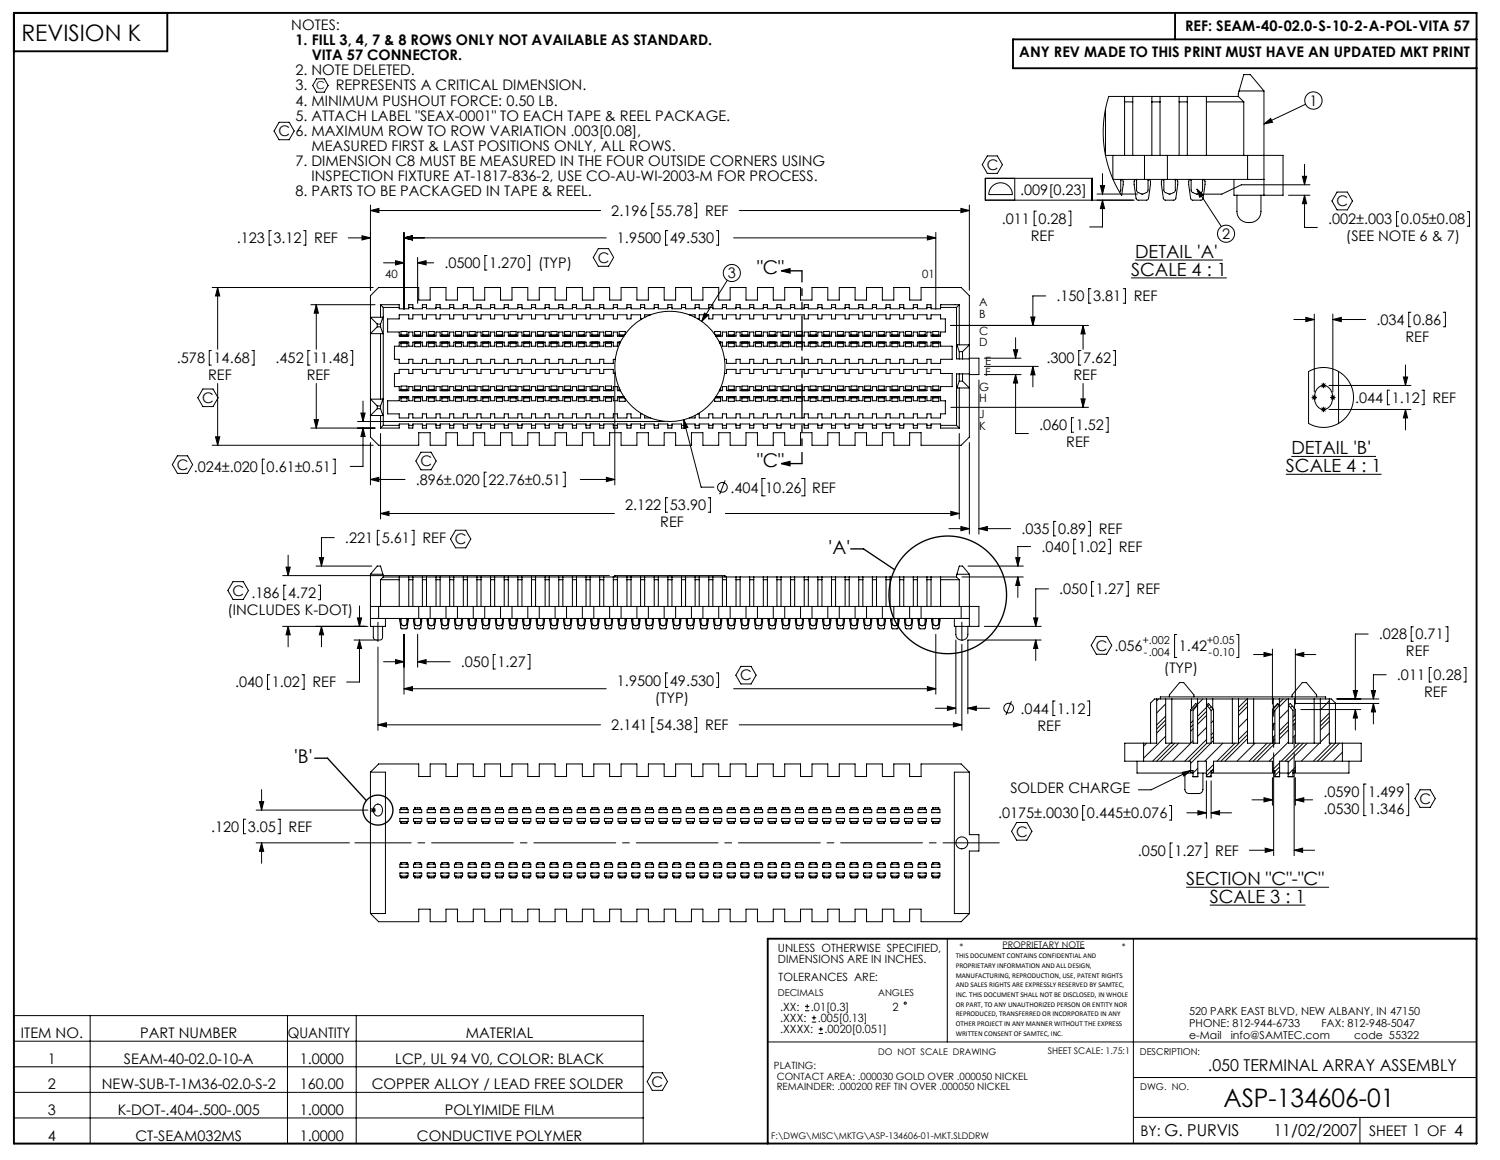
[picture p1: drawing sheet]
<svg xmlns="http://www.w3.org/2000/svg" width="279mm" height="216mm" viewBox="0 0 279 216" stroke-linecap="round" stroke-linejoin="round" font-family="sans-serif">
<defs><g id="words">
<text font-size="4.7" x="227.9" y="206.1">ASP-134606-01</text>
<text font-size="4.2" x="4" y="7.6">REVISION K</text>
<g font-size="3.5">
<text x="141" y="51">&quot;C&quot;</text>
<text x="141" y="86.9">&quot;C&quot;</text>
<text x="154.3" y="103.1">'A'</text>
<text x="54.8" y="142.1">'B'</text>
</g>
<g font-size="3.4">
<text x="210.7" y="51.4">SCALE 4 : 1</text>
<text x="211.4" y="48">DETAIL 'A'</text>
<text x="239.5" y="87.9">SCALE 4 : 1</text>
<text x="240.5" y="84.6">DETAIL 'B'</text>
<text x="221" y="164.8">SECTION &quot;C&quot;-&quot;C&quot;</text>
<text x="225.3" y="168.1">SCALE 3 : 1</text>
</g>
<g font-size="3">
<text x="225" y="199.3">.050 TERMINAL ARRAY ASSEMBLY</text>
<text x="237.2" y="211.4">11/02/2007</text>
</g>
<g font-size="2.7">
<text x="54.3" y="5.5">NOTES:</text>
<text x="220.7" y="5.8">REF: SEAM-40-02.0-S-10-2-A-POL-VITA 57</text>
<text x="55" y="8.4">1. FILL 3, 4, 7 &amp; 8 ROWS ONLY NOT AVAILABLE AS STANDARD.</text>
<text x="58.1" y="11.2">VITA 57 CONNECTOR.</text>
<text x="189.9" y="10.6">ANY REV MADE TO THIS PRINT MUST HAVE AN UPDATED MKT PRINT</text>
<text x="55" y="14">2. NOTE DELETED.</text>
<text x="55" y="16.8">3.</text>
<text x="62.5" y="16.8">REPRESENTS A CRITICAL DIMENSION.</text>
<text x="55" y="19.6">4. MINIMUM PUSHOUT FORCE: 0.50 LB.</text>
<text x="55" y="22.5">5. ATTACH LABEL &quot;SEAX-0001&quot; TO EACH TAPE &amp; REEL PACKAGE.</text>
<text x="243.9" y="19.7">1</text>
<text x="51.9" y="25.3">C 6. MAXIMUM ROW TO ROW VARIATION .003[0.08],</text>
<text x="58" y="28.1">MEASURED FIRST &amp; LAST POSITIONS ONLY, ALL ROWS.</text>
<text x="55" y="30.9">7. DIMENSION C8 MUST BE MEASURED IN THE FOUR OUTSIDE CORNERS USING</text>
<text x="58" y="33.7">INSPECTION FIXTURE AT-1817-836-2, USE CO-AU-WI-2003-M FOR PROCESS.</text>
<text x="183.8" y="31.6">C</text>
<text x="55" y="36.6">8. PARTS TO BE PACKAGED IN TAPE &amp; REEL.</text>
<text x="113.9" y="40.2">2.196</text>
<text x="122.2" y="40.2">55.78</text>
<text x="131.3" y="40.2">REF</text>
<text x="186.6" y="41.7">.011</text>
<text x="190" y="36.2">.009[0.23]</text>
<text x="193.4" y="41.7">0.28</text>
<text x="247.4" y="41.8">.002±.003</text>
<text x="249" y="38.4">C</text>
<text x="260.9" y="41.8">0.05±0.08</text>
<text x="44.1" y="45.3">.123</text>
<text x="50.9" y="45.3">3.12</text>
<text x="58.5" y="45.3">REF</text>
<text x="114.9" y="45.3">1.9500</text>
<text x="124.8" y="45.3">49.530</text>
<text x="192" y="44.8">REF</text>
<text x="227.6" y="44.5">2</text>
<text x="250.7" y="44.9">(SEE NOTE 6 &amp; 7)</text>
<text x="82.8" y="49.9">.0500</text>
<text x="91.1" y="49.9">1.270</text>
<text x="100.2" y="49.9">(TYP)</text>
<text x="111.3" y="48.9">C</text>
<text x="135.6" y="51.8">3</text>
<text x="196.8" y="56.1">.150</text>
<text x="203.6" y="56.1">3.81</text>
<text x="211.2" y="56.1">REF</text>
<text x="256.4" y="60.5">.034</text>
<text x="261.8" y="63.6">REF</text>
<text x="263.2" y="60.5">0.86</text>
<text x="33" y="67.6">.578</text>
<text x="38.8" y="70.8">REF</text>
<text x="39.8" y="67.6">14.68</text>
<text x="51.3" y="67.6">.452</text>
<text x="57.1" y="70.8">REF</text>
<text x="58.2" y="67.6">11.48</text>
<text x="194.9" y="67.6">.300</text>
<text x="200" y="70.8">REF</text>
<text x="201.7" y="67.6">7.62</text>
<text x="37.7" y="75">C</text>
<text x="252.4" y="75">.044</text>
<text x="259.2" y="75">1.12</text>
<text x="266.8" y="75">REF</text>
<text x="193.5" y="80.1">.060</text>
<text x="198.6" y="83.3">REF</text>
<text x="200.4" y="80.1">1.52</text>
<text x="32.9" y="87.4">C .024±.020</text>
<text x="49.7" y="87.8">0.61±0.51</text>
<text x="78.3" y="86.8">C</text>
<text x="77.4" y="90.2">.896±.020</text>
<text x="91" y="90.2">22.76±0.51</text>
<text x="116.4" y="95">2.122</text>
<text x="124.8" y="95">53.90</text>
<text x="136" y="91.7">.404</text>
<text x="142.5" y="91.7">10.26</text>
<text x="151.3" y="91.7">REF</text>
<text x="64.3" y="101.1">.221</text>
<text x="71.1" y="101.1">5.61</text>
<text x="78.7" y="101.1">REF C</text>
<text x="123" y="98.2">REF</text>
<text x="190.2" y="99.4">.035</text>
<text x="197.1" y="99.4">0.89</text>
<text x="204.7" y="99.4">REF</text>
<text x="194" y="102.7">.040</text>
<text x="200.8" y="102.7">1.02</text>
<text x="208.4" y="102.7">REF</text>
<text x="43.3" y="110.9">C .186</text>
<text x="53.7" y="111.3">4.72</text>
<text x="197.3" y="110.6">.050</text>
<text x="204.1" y="110.6">1.27</text>
<text x="211.7" y="110.6">REF</text>
<text x="42.4" y="114.4">(INCLUDES K-DOT)</text>
<text x="256.8" y="119">.028</text>
<text x="263.7" y="119">0.71</text>
<text x="85.8" y="124.2">.050</text>
<text x="92.7" y="124.2">1.27</text>
<text x="204.1" y="121.1">C .056</text>
<text x="216.8" y="125.2">(TYP)</text>
<text x="219.6" y="121.2">1.42</text>
<text x="261.9" y="122.2">REF</text>
<text x="43.8" y="127.9">.040</text>
<text x="50.6" y="127.9">1.02</text>
<text x="58.2" y="127.9">REF</text>
<text x="114.9" y="127.6">1.9500</text>
<text x="122" y="130.8">(TYP)</text>
<text x="124.8" y="127.6">49.530</text>
<text x="137.9" y="126.6">C</text>
<text x="260.2" y="126.6">.011</text>
<text x="265.2" y="129.8">REF</text>
<text x="267" y="126.6">0.28</text>
<text x="113.9" y="135.9">2.141</text>
<text x="122.2" y="135.9">54.38</text>
<text x="131.3" y="135.9">REF</text>
<text x="190.1" y="132.8">.044</text>
<text x="193.3" y="136">REF</text>
<text x="196.9" y="132.8">1.12</text>
<text x="188.2" y="147.6">SOLDER CHARGE</text>
<text x="246.5" y="148.3">.0590</text>
<text x="254.8" y="148.3">1.499</text>
<text x="264.4" y="149.6">C</text>
<text x="39.3" y="154.8">.120</text>
<text x="46.2" y="154.8">3.05</text>
<text x="53.7" y="154.8">REF</text>
<text x="185.9" y="152.3">.0175±.0030</text>
<text x="189.3" y="155.7">C</text>
<text x="202.5" y="152.3">0.445±0.076</text>
<text x="246.5" y="151.5">.0530</text>
<text x="254.8" y="151.5">1.346</text>
<text x="211.9" y="159.2">.050</text>
<text x="218.8" y="159.2">1.27</text>
<text x="226.4" y="159.2">REF</text>
<text x="3.9" y="193.2">ITEM NO.</text>
<text x="8.9" y="198">1</text>
<text x="23.1" y="198">SEAM-40-02.0-10-A</text>
<text x="26.1" y="193.2">PART NUMBER</text>
<text x="53.6" y="193.2">QUANTITY</text>
<text x="55.8" y="198">1.0000</text>
<text x="73.6" y="198">LCP, UL 94 V0, COLOR: BLACK</text>
<text x="86.8" y="193.2">MATERIAL</text>
<text x="8.9" y="202.7">2</text>
<text x="19" y="202.7">NEW-SUB-T-1M36-02.0-S-2</text>
<text x="55.8" y="202.7">160.00</text>
<text x="69.2" y="202.7">COPPER ALLOY / LEAD FREE SOLDER</text>
<text x="121.4" y="202.3">C</text>
<text x="8.9" y="207.5">3</text>
<text x="21.9" y="207.5">K-DOT-.404-.500-.005</text>
<text x="55.8" y="207.5">1.0000</text>
<text x="82.9" y="207.5">POLYIMIDE FILM</text>
<text x="8.9" y="212.3">4</text>
<text x="25.2" y="212.3">CT-SEAM032MS</text>
<text x="55.8" y="212.3">1.0000</text>
<text x="77.7" y="212.3">CONDUCTIVE POLYMER</text>
<text x="212.4" y="211.5">BY: G. PURVIS</text>
<text x="255" y="211.4">SHEET 1 OF 4</text>
</g>
<g font-size="2.1">
<text x="71.7" y="51.8">40</text>
<text x="171.8" y="51.8">01</text>
<text x="182.4" y="57">A</text>
<text x="182.4" y="59.2">B</text>
<text x="182.4" y="62.3">C</text>
<text x="182.4" y="64.4">D</text>
<text x="183.5" y="67.9">E</text>
<text x="183.5" y="70">F</text>
<text x="182.4" y="72.8">G</text>
<text x="182.4" y="74.8">H</text>
<text x="182.4" y="77.7">J</text>
<text x="182.4" y="80">K</text>
<text x="144.9" y="177.1">UNLESS OTHERWISE SPECIFIED,</text>
<text x="144.9" y="179.2">DIMENSIONS ARE IN INCHES.</text>
<text x="145" y="182.6">TOLERANCES ARE:</text>
<text x="145.3" y="188.1">.XX:</text>
<text x="145.3" y="190.2">.XXX:</text>
<text x="151" y="188.1">.01[0.3]</text>
<text x="152.3" y="190.2">.005[0.13]</text>
<text x="166.3" y="188.1">2</text>
<text x="145.3" y="192.3">.XXXX:</text>
<text x="153.6" y="192.3">.0020[0.051]</text>
</g>
<g font-size="2">
<text x="58.9" y="16.6">C</text>
<text x="212.8" y="119.8">+.002</text>
<text x="224.8" y="119.8">+0.05</text>
<text x="213.1" y="122.2">-.004</text>
<text x="225.1" y="122.2">-0.10</text>
<text x="221.5" y="188.8">520 PARK EAST BLVD, NEW ALBANY, IN 47150</text>
<text x="221.5" y="191.1">PHONE: 812-944-6733</text>
<text x="246.1" y="191.1">FAX: 812-948-5047</text>
<text x="221.5" y="193.4">e-Mail</text>
<text x="229.3" y="193.4">info@SAMTEC.com</text>
<text x="252.2" y="193.4">code 55322</text>
</g>
<g font-size="1.9">
<text x="144.2" y="199">PLATING:</text>
<text x="144.7" y="202.9">REMAINDER: .000200 REF TIN OVER .000050 NICKEL</text>
<text x="144.7" y="200.9">CONTACT AREA: .000030 GOLD OVER .000050 NICKEL</text>
</g>
<g font-size="1.8">
<text x="144.9" y="185.4">DECIMALS</text>
<text x="163.6" y="185.4">ANGLES</text>
<text x="212.3" y="196.4">DESCRIPTION:</text>
<text x="212.4" y="202.9">DWG. NO.</text>
</g>
<g font-size="1.7">
<text x="178.7" y="176.8">*</text>
<text x="186.8" y="176.4">PROPRIETARY NOTE</text>
<text x="209" y="176.8">*</text>
<text x="163.6" y="196.3">DO NOT SCALE DRAWING</text>
<text x="195.2" y="196.2">SHEET SCALE: 1.75:1</text>
<text x="143.7" y="212">F:\DWG\MISC\MKTG\ASP-134606-01-MKT.SLDDRW</text>
</g>
<g font-size="1.4">
<text x="178" y="178.4">THIS DOCUMENT CONTAINS CONFIDENTIAL AND</text>
<text x="178" y="180.2">PROPRIETARY INFORMATION AND ALL DESIGN,</text>
<text x="178" y="182">MANUFACTURING, REPRODUCTION, USE, PATENT RIGHTS</text>
<text x="178" y="183.8">AND SALES RIGHTS ARE EXPRESSLY RESERVED BY SAMTEC,</text>
<text x="178" y="185.6">INC. THIS DOCUMENT SHALL NOT BE DISCLOSED, IN WHOLE</text>
<text x="178" y="187.4">OR PART, TO ANY UNAUTHORIZED PERSON OR ENTITY NOR</text>
<text x="178" y="189.2">REPRODUCED, TRANSFERRED OR INCORPORATED IN ANY</text>
<text x="178" y="191">OTHER PROJECT IN ANY MANNER WITHOUT THE EXPRESS</text>
<text x="178" y="192.8">WRITTEN CONSENT OF SAMTEC, INC.</text>
</g>
</g></defs>
<g fill="none" stroke="#000" stroke-width=".19">
<path d="M59 14.7h1.4l.7 1.2-.7 1.3h-1.4l-.8-1.3zM209.5 19h1.5M209.5 17.9v11M211 17.9v11M214.6 17.9v11M214.6 19h1.5M216.1 17.9v11M219.6 19h1.6M219.6 17.9v11M221.2 17.9v11M224.7 17.9v11M224.7 19h7"/>
<path d="M230.7 17.9h-24.2l-.6 2.4-.3 2.4-.1 2.4 .2 2.3 .4 2.3 .7 2.3 .9 2.2 1.2 2.2 .3-2.7a.28 .28 0 0 0-.1-.2 .28 .28 0 0 0-.3 0v2l-.2 .3M230.7 17.9l1 1.1M230.8 16.9h4.6M231.7 19v9.9M235.4 16.9v19.4M235.4 16.9l-2.5-3h-1.2l-1 3.5v.5M243.2 19.4l-7.8 3.7M52 22.8h1.9l.9 1.6-.9 1.6h-1.9l-1-1.6zM69 38.2v15.8M69 39.2h42.9M69 39.2l1.6-.4v.8zM121.8 37.8h-.4v2.7h.4"/>
<path d="M129.4 37.8h.4v2.7h-.4M137.7 39.2h42.9M179 38.8l1.6 .4-1.6 .4zM180.6 38.2v15.8M183.9 29h1.9l.9 1.6-.9 1.7h-1.9l-.9-1.7zM184.8 34.7a2.19 2.19 0 0 1 2.4-.5 2.19 2.19 0 0 1 1.4 2h-4.4a2.2 2.2 0 0 1 .6-1.5zM189 33.2v4.1M193 39.3h-.4v2.7h.4M199.1 39.3h.4v2.7h-.4M203.4 37.3v-4.1h-19.9v4.1h27.8M204.3 36.1h7.6M205 34.5h.8l-.4 1.6z"/>
<path d="M205.4 37.3l.4 1.5h-.8zM205.4 37.3v4.9h-2.4M205.4 32.3v3.8M205.9 20.3v8.6h33.1v7.4h-9.2v-2.9M207.3 28.9v4.4M207.3 33.4h28.1M211.4 33.5l.3-.1v.1l.1 2.1 .2 .2 .8 .3 .8-.3 .2-.2v-2.1a.29 .29 0 0 1 .4 0 .29 .29 0 0 1 .1 .3l-.4 3.3-.4 .2-1.6-.1-.3-.3-.3-2.6zM213.2 28.9v4.5M216.4 33.5l.3-.1 .1 .1v2.1l.2 .2 .9 .3 .8-.3 .2-.2v-2.1a.29 .29 0 0 1 .4 0 .29 .29 0 0 1 .1 .3l-.5 3.3-.3 .2-1.6-.1-.3-.3-.4-2.6zM217.4 28.9v4.5M221.5 33.5l.3-.1 .1 .1v2.1l.2 .2 .8 .3 .9-.3 .2-.2v-2.1a.29 .29 0 0 1 .3 0 .29 .29 0 0 1 .2 .3l-.5 3.3-.3 .2-1.6-.1-.3-.3-.4-2.6zM222.9 35.2l4.6 7"/>
<path d="M222.9 35.2l1.2 1.1-.6 .4zM230.4 36.3v3.1a2.24 2.24 0 0 0 2.4 2 2.03 2.03 0 0 0 2.1-2v-3.1M232.4 28.9v4.5M235.4 23.1l1.3-1.1 .3 .8zM240 36.3h4M242.6 32.8h.8l-.4 1.6zM243 36.3v6h2.4M243 30.6v3.8M243 36.3l.4 1.6h-.8zM244 34.4h-12.8l-3.6 1.7h-3.6M249.1 35.8h1.9l.9 1.6-.9 1.7h-1.9l-1-1.7zM260.5 39.4h-.4v2.7h.4"/>
<path d="M273.3 39.4h.4v2.7h-.4M39.5 53.5h30M40.5 53.5v11.5M40.5 53.5l.4 1.6h-.8zM50.5 42.9h-.4v2.7h.4M56.6 42.9h.4v2.7h-.4M57.9 56.7h12M58.9 56.7l.4 1.6h-.8zM58.9 56.7v8.3M64.9 44.3h4.1M67.4 43.9l1.6 .4-1.6 .4zM70.5 53.5h7.5v2.3h2.1v-2.3h3v2.3h2.1v-2.3h3v2.3h2.1v-2.3h2.9v2.3h2.2v-2.3h2.9v2.3h2.1v-2.3h3v2.3h2.1v-2.3h3v2.3h2.1v-2.3h3v2.3h2.1v-2.3h2.9v2.3h2.2v-2.3h2.9v2.3h2.1v-2.3h3v2.3h2.1v-2.3h3v2.3h2.1v-2.3h3v2.3h2.1v-2.3h2.9v2.3h2.2v-2.3h2.9v2.3h2.1v-2.3h3v2.3h2.1v-2.3h3v2.3h2.1v-2.3h3v2.3h2.1v-2.3h2.9v2.3h2.2v-2.3h7.4l1.6 1.5v26.4l-1.6 1.5h-7.4v-2.4h-2.2v2.4h-2.9v-2.4h-2.1v2.4h-3v-2.4h-2.1v2.4h-3v-2.4h-2.1v2.4h-3v-2.4h-2.1v2.4h-2.9v-2.4h-2.2v2.4h-2.9v-2.4h-2.1v2.4h-3v-2.4h-2.1v2.4h-3v-2.4h-2.1v2.4h-3v-2.4h-2.1v2.4h-2.9v-2.4h-2.2v2.4h-2.9v-2.4h-2.1v2.4h-3v-2.4h-2.1v2.4h-3v-2.4h-2.1v2.4h-3v-2.4h-2.1v2.4h-2.9v-2.4h-2.2v2.4h-2.9v-2.4h-2.1v2.4h-3v-2.4h-2.1v2.4h-3v-2.4h-2.1v2.4h-7.5l-1.5-1.5v-26.4z"/>
<path d="M70.9 56.7h3.5v.8h1.7v-.8h.8v.8h1.8v-.8h.7v.8h1.8v-.8h.8v.8h1.8v-.8h.7v.8h1.8v-.8h.8v.8h1.7v-.8h.8v.8h1.8v-.8h.7v.8h1.8v-.8h.8v.8h1.8v-.8h.7v.8h1.8v-.8h.8v.8h1.7v-.8h.8v.8h1.8v-.8h.7v.8h1.8v-.8h.8v.8h1.8v-.8h.7v.8h1.8v-.8h.8v.8h1.7v-.8h.8v.8h1.8v-.8h.7v.8h1.8v-.8h.8v.8h1.8v-.8h.7v.8h1.8v-.8h.8v.8h1.7v-.8h.8v.8h1.8v-.8h.7v.8h1.8v-.8h.8v.8h1.8v-.8h.7v.8h1.8v-.8h.8v.8h1.7v-.8h.8v.8h1.8v-.8h.7v.8h1.8v-.8h.8v.8h1.8v-.8h.7v.8h1.8v-.8h.8v.8h1.7v-.8h.8v.8h1.8v-.8h.7v.8h1.8v-.8h.8v.8h1.8v-.8h.7v.8h1.8v-.8h.8v.8h1.7v-.8h.8v.8h1.8v-.8h.7v.8h1.8v-.8h.8v.8h1.8v-.8h.7v.8h1.8v-.8h3.5M70.9 56.7v2.3M70.9 56.7l.5 .5M71.3 59l-.4 1.3M71.4 57.2v22M71.4 59h-2.4l1.3 1.3M71.4 57.2h3M71.4 48.9h3.9M73.7 48.5l1.6 .4-1.6 .4zM75.3 43.3v14.3M75.3 44.3h37.6M75.3 44.3l1.5-.4v.8z"/>
<path d="M76.1 57.2h.8M77.8 47.9v8.6M77.8 48.9h3M77.8 48.9l1.6-.4v.8zM78.7 57.2h.7M81.2 57.2h.8M83.8 57.2h.7M86.3 57.2h.8M88.8 57.2h.8M90.7 47.6h-.4v2.7h.4M91.4 57.2h.7M93.9 57.2h.8"/>
<path d="M96.5 57.2h.7M98.3 47.6h.4v2.7h-.4M99 57.2h.8M101.5 57.2h.8M104.1 57.2h.7M106.6 57.2h.8M109.2 57.2h.7M111.5 46.3h1.9l.9 1.6-.9 1.7h-1.9l-1-1.7zM111.7 57.2h.8M114.2 57.2h.8M116.8 57.2h.7M119.3 57.2h.8"/>
<path d="M119.6 59.4h-.3v-.8h-1.8v.8h-.7v-.8h-1.8v.8h-.8v-.8h-1.7v.8h-.8v-.8h-1.8v.8h-.7v-.8h-1.8v.8h-.8v-.8h-1.8v.8h-.7v-.8h-1.8v.8h-.8v-.8h-1.7v.8h-.8v-.8h-1.8v.8h-.7v-.8h-1.8v.8h-.8v-.8h-1.8v.8h-.7v-.8h-1.8v.8h-.8v-.8h-1.7v.8h-.8v-.8h-1.8v.8h-.7v-.8h-1.8v.8h-.8v-.8h-1.8v.8h-.7v-.8h-1.8v.8h-.8v-.8h-1.7v.8h-2.2v2.4h2.2v.8h1.7v-.8h.8v.8h1.8v-.8h.7v.8h1.8v-.8h.8v.8h1.8v-.8h.7v.8h1.8v-.8h.8v.8h1.7v-.8h.8v.8h1.8v-.8h.7v.8h1.8v-.8h.8v.8h1.8v-.8h.7v.8h1.8v-.8h.8v.8h1.7v-.8h.8v.8h1.8v-.8h.7v.8h1.8v-.8h.8v.8h1.8v-.8h.7v.8h1.8v-.8h.8v.8h1.7v-.8h.8v.8h1.2M121.2 58.6h-1.1v.5M121.9 57.2h.7M124.4 42.9h-.4v2.7h.4M124.4 57.2h.8M126.9 57.2h.8M128.4 58.6h1.1v.5M129.5 57.2h.7M130 59.4h.2v-.8h1.8v.8h.8v-.8h1.8v.8h.7v-.8h1.8v.8h.8v-.8h1.7v.8h.8v-.8h1.8v.8h.7v-.8h1.8v.8h.8v-.8h1.8v.8h.7v-.8h1.8v.8h.8v-.8h1.7v.8h.8v-.8h1.8v.8h.7v-.8h1.8v.8h.8v-.8h1.8v.8h.7v-.8h1.8v.8h.8v-.8h1.7v.8h.8v-.8h1.8v.8h.7v-.8h1.8v.8h.8v-.8h1.8v.8h.7v-.8h1.8v.8h.9v2.4h-.9v.8h-1.8v-.8h-.7v.8h-1.8v-.8h-.8v.8h-1.8v-.8h-.7v.8h-1.8v-.8h-.8v.8h-1.7v-.8h-.8v.8h-1.8v-.8h-.7v.8h-1.8v-.8h-.8v.8h-1.8v-.8h-.7v.8h-1.8v-.8h-.8v.8h-1.7v-.8h-.8v.8h-1.8v-.8h-.7v.8h-1.8v-.8h-.8v.8h-1.8v-.8h-.7v.8h-1.8v-.8h-.8v.8h-1.7v-.8h-.8v.8h-1.8v-.8h-.7v.8h-1.2M131.2 58.3l.7 .4-1.2 1.1zM132 57.2h.8M133.4 42.9h.4v2.7h-.4"/>
<path d="M134.6 57.2h.7M135.5 52.2l-4.8 7.6M136.6 44.3h37.7M137.1 57.2h.8M139.6 57.2h.8M142.2 57.2h.7M144.7 57.2h.8M147.3 57.2h.7M149.8 57.2h.8M152.3 57.2h.8M154.9 57.2h.7M157.4 57.2h.8"/>
<path d="M160 57.2h.7M162.5 57.2h.8M165 57.2h.8M167.6 57.2h.7M170.1 57.2h.8M172.7 57.2h.7M172.7 43.9l1.6 .4-1.6 .4zM174.3 43.3v14.3M175.2 57.2h3M178.2 57.2v9.6h2.4M178.7 56.7v7.5M178.7 56.7l-.5 .5"/>
<path d="M192 59h.8l-.4 1.6zM194.8 55.1h-2.4v5.5M203.2 53.7h-.4v2.7h.4M209.2 53.7h.4v2.7h-.4M210.7 51.7h17.8M211.4 48.4h16.4M241 59.5h3.8M243.2 59.1l1.6 .4-1.6 .4zM244.8 58.5v14.5M248.3 59.5l1.5-.4v.8zM248.3 58.5v14.5M248.3 59.5h6.1"/>
<path d="M262.8 58.1h-.4v2.7h.4M268.8 58.1h.4v2.7h-.4M37.8 72.4h1.9l.9 1.6-.9 1.7h-1.9l-1-1.7zM39.4 65.3h-.4v2.7h.4M40.5 71.4v11.5M46.9 65.3h.4v2.7h-.4M57.7 65.3h-.4v2.7h.4M57.9 79.7h12M58.5 78.1h.8l-.4 1.6zM58.9 71.4v8.3M65.3 65.3h.4v2.7h-.4M66.6 78.5h57.2"/>
<path d="M67.2 76.9h.8l-.4 1.6zM67.6 79.7v7.1h-2.4M67.6 74.6v3.9M67.6 79.7l.4 1.5h-.8zM70.3 60.8h.6M70.3 60.3v.5M70.3 75.6v.5M70.3 60.3h.6M70.3 60.8l-1.3 1.3h2.4M70.3 76.1l-1.3 1.2h2.4M70.3 75.6h.6M70.3 76.1h.6"/>
<path d="M70.9 79.7h3.5v-.8h1.7v.8h.8v-.8h1.8v.8h.7v-.8h1.8v.8h.8v-.8h1.8v.8h.7v-.8h1.8v.8h.8v-.8h1.7v.8h.8v-.8h1.8v.8h.7v-.8h1.8v.8h.8v-.8h1.8v.8h.7v-.8h1.8v.8h.8v-.8h1.7v.8h.8v-.8h1.8v.8h.7v-.8h1.8v.8h.8v-.8h1.8v.8h.7v-.8h1.8v.8h.8v-.8h1.7v.8h.8v-.8h1.8v.8h.7v-.8h1.8v.8h.8v-.8h1.8v.8h.7v-.8h1.8v.8h.8v-.8h1.7v.8h.8v-.8h1.8v.8h.7v-.8h1.8v.8h.8v-.8h1.8v.8h.7v-.8h1.8v.8h.8v-.8h1.7v.8h.8v-.8h1.8v.8h.7v-.8h1.8v.8h.8v-.8h1.8v.8h.7v-.8h1.8v.8h.8v-.8h1.7v.8h.8v-.8h1.8v.8h.7v-.8h1.8v.8h.8v-.8h1.8v.8h.7v-.8h1.8v.8h.8v-.8h1.7v.8h.8v-.8h1.8v.8h.7v-.8h1.8v.8h.8v-.8h1.8v.8h.7v-.8h1.8v.8h3.5M70.9 60.3v.5M70.9 62.1v12.2M70.9 75.6v.5M70.9 77.3v2.4M70.9 60.8l.4 1.3M70.9 76.1l.4 1.2M71.3 74.3l-.4 1.3M71.4 74.3h-2.4l1.3 1.3M71.4 79.2h3M71.4 79.2l-.5 .5M74.7 62.6v-.9h1.1v.9"/>
<path d="M74.7 63.7v.8h1.1v-.8M74.7 71.9h1.1v.8h-1.1zM74.7 73.8v.9h1.1v-.9M74.7 62.3h1.1M74.7 63.9h1.1M74.7 72.5h1.1M74.7 74.1h1.1M76.1 79.2h.8M77.2 62.6v-.9h1.1v.9M77.2 63.7v.8h1.1v-.8M77.2 71.9h1.1v.8h-1.1zM77.2 73.8v.9h1.1v-.9"/>
<path d="M77.2 62.3h1.1M77.2 63.9h1.1M77.2 72.5h1.1M77.2 74.1h1.1M78.7 79.2h.7M79.8 62.6v-.9h1.1v.9M79.8 63.7v.8h1.1v-.8M79.8 71.9h1.1v.8h-1.1zM79.8 73.8v.9h1.1v-.9M79.8 62.3h1.1M79.8 63.9h1.1M79.8 72.5h1.1"/>
<path d="M79.8 74.1h1.1M81.2 79.2h.8M82.3 62.6v-.9h1.1v.9M82.3 63.7v.8h1.1v-.8M82.3 71.9h1.1v.8h-1.1zM82.3 73.8v.9h1.1v-.9M82.3 62.3h1.1M82.3 63.9h1.1M82.3 72.5h1.1M82.3 74.1h1.1M83.8 79.2h.7M84.9 62.6v-.9h1.1v.9"/>
<path d="M84.9 63.7v.8h1.1v-.8M84.9 71.9h1.1v.8h-1.1zM84.9 73.8v.9h1.1v-.9M84.9 62.3h1.1M84.9 63.9h1.1M84.9 72.5h1.1M84.9 74.1h1.1M86.3 79.2h.8M87.4 62.6v-.9h1.1v.9M87.4 63.7v.8h1.1v-.8M87.4 71.9h1.1v.8h-1.1zM87.4 73.8v.9h1.1v-.9"/>
<path d="M87.4 62.3h1.1M87.4 63.9h1.1M87.4 72.5h1.1M87.4 74.1h1.1M88.8 79.2h.8M89.9 62.6v-.9h1.1v.9M89.9 63.7v.8h1.1v-.8M89.9 71.9h1.1v.8h-1.1zM89.9 73.8v.9h1.1v-.9M89.9 62.3h1.1M89.9 63.9h1.1M89.9 72.5h1.1"/>
<path d="M89.9 74.1h1.1M91.4 79.2h.7M92.5 62.6v-.9h1.1v.9M92.5 63.7v.8h1.1v-.8M92.5 71.9h1.1v.8h-1.1zM92.5 73.8v.9h1.1v-.9M92.5 62.3h1.1M92.5 63.9h1.1M92.5 72.5h1.1M92.5 74.1h1.1M93.9 79.2h.8M95 62.6v-.9h1.1v.9"/>
<path d="M95 63.7v.8h1.1v-.8M95 71.9h1.1v.8h-1.1zM95 73.8v.9h1.1v-.9M95 62.3h1.1M95 63.9h1.1M95 72.5h1.1M95 74.1h1.1M96.5 79.2h.7M97.6 62.6v-.9h1.1v.9M97.6 63.7v.8h1.1v-.8M97.6 71.9h1.1v.8h-1.1zM97.6 73.8v.9h1.1v-.9"/>
<path d="M97.6 62.3h1.1M97.6 63.9h1.1M97.6 72.5h1.1M97.6 74.1h1.1M99 79.2h.8M100.1 62.6v-.9h1.1v.9M100.1 63.7v.8h1.1v-.8M100.1 71.9h1.1v.8h-1.1zM100.1 73.8v.9h1.1v-.9M100.1 62.3h1.1M100.1 63.9h1.1M100.1 72.5h1.1"/>
<path d="M100.1 74.1h1.1M101.5 79.2h.8M102.6 62.6v-.9h1.1v.9M102.6 63.7v.8h1.1v-.8M102.6 71.9h1.1v.8h-1.1zM102.6 73.8v.9h1.1v-.9M102.6 62.3h1.1M102.6 63.9h1.1M102.6 72.5h1.1M102.6 74.1h1.1M104.1 79.2h.7M105.2 62.6v-.9h1.1v.9"/>
<path d="M105.2 63.7v.8h1.1v-.8M105.2 71.9h1.1v.8h-1.1zM105.2 73.8v.9h1.1v-.9M105.2 62.3h1.1M105.2 63.9h1.1M105.2 72.5h1.1M105.2 74.1h1.1M106.6 79.2h.8M107.7 62.6v-.9h1.1v.9M107.7 63.7v.8h1.1v-.8M107.7 71.9h1.1v.8h-1.1zM107.7 73.8v.9h1.1v-.9"/>
<path d="M107.7 62.3h1.1M107.7 63.9h1.1M107.7 72.5h1.1M107.7 74.1h1.1M109.2 79.2h.7M110.3 62.6v-.9h1.1v.9M110.3 63.7v.8h1.1v-.8M110.3 71.9h1.1v.8h-1.1zM110.3 73.8v.9h1.1v-.9M110.3 62.3h1.1M110.3 63.9h1.1M110.3 72.5h1.1"/>
<path d="M110.3 74.1h1.1M111.7 79.2h.8M112.8 62.6v-.9h1.1v.9M112.8 63.7v.8h1.1v-.8M112.8 71.9h1.1v.8h-1.1zM112.8 73.8v.9h1.1v-.9M112.8 62.3h1.1M112.8 63.9h1.1M112.8 72.5h1.1M112.8 74.1h1.1M114.2 79.2h.8M114.5 69.2v21.1"/>
<path d="M114.6 69.5h-.4v-.7h-1.7v.7h-.8v-.7h-1.8v.7h-.7v-.7h-1.8v.7h-.8v-.7h-1.8v.7h-.7v-.7h-1.8v.7h-.8v-.7h-1.7v.7h-.8v-.7h-1.8v.7h-.7v-.7h-1.8v.7h-.8v-.7h-1.8v.7h-.7v-.7h-1.8v.7h-.8v-.7h-1.7v.7h-.8v-.7h-1.8v.7h-.7v-.7h-1.8v.7h-.8v-.7h-1.8v.7h-.7v-.7h-1.8v.7h-.8v-.7h-1.7v.7h-.9v2.5h.9v.7h1.7v-.7h.8v.7h1.8v-.7h.7v.7h1.8v-.7h.8v.7h1.8v-.7h.7v.7h1.8v-.7h.8v.7h1.7v-.7h.8v.7h1.8v-.7h.7v.7h1.8v-.7h.8v.7h1.8v-.7h.7v.7h1.8v-.7h.8v.7h1.7v-.7h.8v.7h1.8v-.7h.7v.7h1.8v-.7h.8v.7h1.8v-.7h.7v.7h1.8v-.7h.8v.7h1.7v-.7h.8v.7h.6M115.3 63.7v.5M115.3 72.2v.5h.3M115.3 73.8v.9h1.1v-.5M115.3 62.3h1.1M115.3 63.9h.2M115.3 72.5h.2M115.3 74.1h1.1M115.6 63.7h-.6v.7h-.8v-.7h-1.7v.7h-.8v-.7h-1.8v.7h-.7v-.7h-1.8v.7h-.8v-.7h-1.8v.7h-.7v-.7h-1.8v.7h-.8v-.7h-1.7v.7h-.8v-.7h-1.8v.7h-.7v-.7h-1.8v.7h-.8v-.7h-1.8v.7h-.7v-.7h-1.8v.7h-.8v-.7h-1.7v.7h-.8v-.7h-1.8v.7h-.7v-.7h-1.8v.7h-.8v-.7h-1.8v.7h-.7v-.7h-1.8v.7h-.8v-.7h-1.7v.7h-.9v2.5h.9v.7h1.7v-.7h.8v.7h1.8v-.7h.7v.7h1.8v-.7h.8v.7h1.8v-.7h.7v.7h1.8v-.7h.8v.7h1.7v-.7h.8v.7h1.8v-.7h.7v.7h1.8v-.7h.8v.7h1.8v-.7h.7v.7h1.8v-.7h.8v.7h1.7v-.7h.8v.7h1.8v-.7h.7v.7h1.8v-.7h.8v.7h1.8v-.7h.7v.7h1.8v-.7h.8v.7h1.7v-.7h.4M116.2 73.8h-1.2v.8h-.8v-.8h-1.7v.8h-.8v-.8h-1.8v.8h-.7v-.8h-1.8v.8h-.8v-.8h-1.8v.8h-.7v-.8h-1.8v.8h-.8v-.8h-1.7v.8h-.8v-.8h-1.8v.8h-.7v-.8h-1.8v.8h-.8v-.8h-1.8v.8h-.7v-.8h-1.8v.8h-.8v-.8h-1.7v.8h-.8v-.8h-1.8v.8h-.7v-.8h-1.8v.8h-.8v-.8h-1.8v.8h-.7v-.8h-1.8v.8h-.8v-.8h-1.7v.8h-2.2v2.4h2.2v.8h1.7v-.8h.8v.8h1.8v-.8h.7v.8h1.8v-.8h.8v.8h1.8v-.8h.7v.8h1.8v-.8h.8v.8h1.7v-.8h.8v.8h1.8v-.8h.7v.8h1.8v-.8h.8v.8h1.8v-.8h.7v.8h1.8v-.8h.8v.8h1.7v-.8h.8v.8h1.8v-.8h.7v.8h1.8v-.8h.8v.8h1.8v-.8h.7v.8h1.8v-.8h.8v.8h1.7v-.8h.8v.8h1.8v-.8h.7v.8h1.8v-.8h.3M116.4 62.2v-.5h-1.1v.9M116.8 79.2h.7"/>
<path d="M119.3 79.2h.8M120.1 77.3v.5h1.1M121.9 79.2h.7M124.4 79.2h.8M126.9 79.2h.8M127.4 78.1l3.2 12.6h2.4M127.4 78.1l.7 1.5-.7 .2zM129.5 77.3v.5h-1.1M129.5 79.2h.7M132 79.2h.8M133.1 62.2v-.5h1.1v.9M133.2 62.3h1"/>
<path d="M133.2 74.1h1M133.4 73.8h1.2v.8h.7v-.8h1.8v.8h.8v-.8h1.7v.8h.8v-.8h1.8v.8h.7v-.8h1.8v.8h.8v-.8h1.8v.8h.7v-.8h1.8v.8h.8v-.8h1.7v.8h.8v-.8h1.8v.8h.7v-.8h1.8v.8h.8v-.8h1.8v.8h.7v-.8h1.8v.8h.8v-.8h1.7v.8h.8v-.8h1.8v.8h.7v-.8h1.8v.8h.8v-.8h1.8v.8h.7v-.8h1.8v.8h.9v2.4h-.9v.8h-1.8v-.8h-.7v.8h-1.8v-.8h-.8v.8h-1.8v-.8h-.7v.8h-1.8v-.8h-.8v.8h-1.7v-.8h-.8v.8h-1.8v-.8h-.7v.8h-1.8v-.8h-.8v.8h-1.8v-.8h-.7v.8h-1.8v-.8h-.8v.8h-1.7v-.8h-.8v.8h-1.8v-.8h-.7v.8h-1.8v-.8h-.8v.8h-1.8v-.8h-.7v.8h-1.8v-.8h-.8v.8h-1.7v-.8h-.8v.8h-1.8v-.8h-.7v.8h-1.8v-.8h-.8v.8h-1.8v-.8h-.2M134 63.7h.6v.7h.7v-.7h1.8v.7h.8v-.7h1.7v.7h.8v-.7h1.8v.7h.7v-.7h1.8v.7h.8v-.7h1.8v.7h.7v-.7h1.8v.7h.8v-.7h1.7v.7h.8v-.7h1.8v.7h.7v-.7h1.8v.7h.8v-.7h1.8v.7h.7v-.7h1.8v.7h.8v-.7h1.7v.7h.8v-.7h1.8v.7h.7v-.7h1.8v.7h.8v-.7h1.8v.7h.7v-.7h1.8v.7h2.2v2.5h-2.2v.7h-1.8v-.7h-.7v.7h-1.8v-.7h-.8v.7h-1.8v-.7h-.7v.7h-1.8v-.7h-.8v.7h-1.7v-.7h-.8v.7h-1.8v-.7h-.7v.7h-1.8v-.7h-.8v.7h-1.8v-.7h-.7v.7h-1.8v-.7h-.8v.7h-1.7v-.7h-.8v.7h-1.8v-.7h-.7v.7h-1.8v-.7h-.8v.7h-1.8v-.7h-.7v.7h-1.8v-.7h-.8v.7h-1.7v-.7h-.8v.7h-1.8v-.7h-.3M134.1 63.9h.1M134.1 72.5h.1M134.2 73.8v.9h-1.1v-.5M134.2 63.7v.5M134.2 72.2v.5h-.2M134.6 79.2h.7M135 69.5h.3v-.7h1.8v.7h.8v-.7h1.7v.7h.8v-.7h1.8v.7h.7v-.7h1.8v.7h.8v-.7h1.8v.7h.7v-.7h1.8v.7h.8v-.7h1.7v.7h.8v-.7h1.8v.7h.7v-.7h1.8v.7h.8v-.7h1.8v.7h.7v-.7h1.8v.7h.8v-.7h1.7v.7h.8v-.7h1.8v.7h.7v-.7h1.8v.7h.8v-.7h1.8v.7h.7v-.7h1.8v.7h2.2v2.5h-2.2v.7h-1.8v-.7h-.7v.7h-1.8v-.7h-.8v.7h-1.8v-.7h-.7v.7h-1.8v-.7h-.8v.7h-1.7v-.7h-.8v.7h-1.8v-.7h-.7v.7h-1.8v-.7h-.8v.7h-1.8v-.7h-.7v.7h-1.8v-.7h-.8v.7h-1.7v-.7h-.8v.7h-1.8v-.7h-.7v.7h-1.8v-.7h-.8v.7h-1.8v-.7h-.7v.7h-1.8v-.7h-.8v.7h-1.7v-.7h-.8v.7h-1.8v-.7h-.7v.7h-.6M135.7 62.6v-.9h1.1v.9M135.7 63.7v.8h1.1v-.8"/>
<path d="M135.7 71.9h1.1v.8h-1.1zM135.7 73.8v.9h1.1v-.9M135.7 62.3h1.1M135.7 63.9h1.1M135.7 72.5h1.1M135.7 74.1h1.1M137.1 79.2h.8M138.2 62.6v-.9h1.1v.9M138.2 63.7v.8h1.1v-.8M138.2 71.9h1.1v.8h-1.1zM138.2 73.8v.9h1.1v-.9M138.2 62.3h1.1"/>
<path d="M138.2 63.9h1.1M138.2 72.5h1.1M138.2 74.1h1.1M139.6 79.2h.8M140.7 62.6v-.9h1.1v.9M140.7 63.7v.8h1.1v-.8M140.7 71.9h1.1v.8h-1.1zM140.7 73.8v.9h1.1v-.9M140.7 62.3h1.1M140.7 63.9h1.1M140.7 72.5h1.1M140.7 74.1h1.1"/>
<path d="M142.2 79.2h.7M143.3 62.6v-.9h1.1v.9M143.3 63.7v.8h1.1v-.8M143.3 71.9h1.1v.8h-1.1zM143.3 73.8v.9h1.1v-.9M143.3 62.3h1.1M143.3 63.9h1.1M143.3 72.5h1.1M143.3 74.1h1.1M144.7 79.2h.8M145.8 62.6v-.9h1.1v.9M145.8 63.7v.8h1.1v-.8"/>
<path d="M145.8 71.9h1.1v.8h-1.1zM145.8 73.8v.9h1.1v-.9M145.8 62.3h1.1M145.8 63.9h1.1M145.8 72.5h1.1M145.8 74.1h1.1M147.3 79.2h.7M148.4 62.6v-.9h1.1v.9M148.4 63.7v.8h1.1v-.8M148.4 71.9h1.1v.8h-1.1zM148.4 73.8v.9h1.1v-.9M148.4 62.3h1.1"/>
<path d="M148.4 63.9h1.1M148.4 72.5h1.1M148.4 74.1h1.1M149.8 79.2h.8M150.9 62.6v-.9h1.1v.9M150.9 63.7v.8h1.1v-.8M150.9 71.9h1.1v.8h-1.1zM150.9 73.8v.9h1.1v-.9M150.9 62.3h1.1M150.9 63.9h1.1M150.9 72.5h1.1M150.9 74.1h1.1"/>
<path d="M152.3 79.2h.8M153.4 62.6v-.9h1.1v.9M153.4 63.7v.8h1.1v-.8M153.4 71.9h1.1v.8h-1.1zM153.4 73.8v.9h1.1v-.9M153.4 62.3h1.1M153.4 63.9h1.1M153.4 72.5h1.1M153.4 74.1h1.1M154.9 79.2h.7M156 62.6v-.9h1.1v.9M156 63.7v.8h1.1v-.8"/>
<path d="M156 71.9h1.1v.8h-1.1zM156 73.8v.9h1.1v-.9M156 62.3h1.1M156 63.9h1.1M156 72.5h1.1M156 74.1h1.1M157.4 79.2h.8M158.5 62.6v-.9h1.1v.9M158.5 63.7v.8h1.1v-.8M158.5 71.9h1.1v.8h-1.1zM158.5 73.8v.9h1.1v-.9M158.5 62.3h1.1"/>
<path d="M158.5 63.9h1.1M158.5 72.5h1.1M158.5 74.1h1.1M160 79.2h.7M161.1 62.6v-.9h1.1v.9M161.1 63.7v.8h1.1v-.8M161.1 71.9h1.1v.8h-1.1zM161.1 73.8v.9h1.1v-.9M161.1 62.3h1.1M161.1 63.9h1.1M161.1 72.5h1.1M161.1 74.1h1.1"/>
<path d="M162.5 79.2h.8M163.6 62.6v-.9h1.1v.9M163.6 63.7v.8h1.1v-.8M163.6 71.9h1.1v.8h-1.1zM163.6 73.8v.9h1.1v-.9M163.6 62.3h1.1M163.6 63.9h1.1M163.6 72.5h1.1M163.6 74.1h1.1M165 79.2h.8M166.1 62.6v-.9h1.1v.9M166.1 63.7v.8h1.1v-.8"/>
<path d="M166.1 71.9h1.1v.8h-1.1zM166.1 73.8v.9h1.1v-.9M166.1 62.3h1.1M166.1 63.9h1.1M166.1 72.5h1.1M166.1 74.1h1.1M167.6 79.2h.7M168.7 62.6v-.9h1.1v.9M168.7 63.7v.8h1.1v-.8M168.7 71.9h1.1v.8h-1.1zM168.7 73.8v.9h1.1v-.9M168.7 62.3h1.1"/>
<path d="M168.7 63.9h1.1M168.7 72.5h1.1M168.7 74.1h1.1M170.1 79.2h.8M171.2 62.6v-.9h1.1v.9M171.2 63.7v.8h1.1v-.8M171.2 71.9h1.1v.8h-1.1zM171.2 73.8v.9h1.1v-.9M171.2 62.3h1.1M171.2 63.9h1.1M171.2 72.5h1.1M171.2 74.1h1.1"/>
<path d="M172.7 79.2h.7M173.8 62.6v-.9h1.1v.9M173.8 63.7v.8h1.1v-.8M173.8 71.9h1.1v.8h-1.1zM173.8 73.8v.9h1.1v-.9M173.8 62.3h1.1M173.8 63.9h1.1M173.8 72.5h1.1M173.8 74.1h1.1M175.2 79.2h3M177.1 60.6h25.7M177.1 75.8h25.7"/>
<path d="M178.2 64.2h2.4l-1.3 1.3M178.2 79.2l.5 .5M178.2 64.2l.5 1.3M178.7 65.5v1.3M178.7 69.6v1.3M178.7 72.2v7.5M178.7 65.5h.6M178.7 70.9l-.5 1.3M178.7 70.9h.6M179.3 65.5v1.3M179.3 69.6v1.3M179.3 70.9l1.3 1.3h-2.4"/>
<path d="M180.6 66.7h1.7v3h-1.7M180.6 69.6h-2.4v9.6M182.3 70.7v28.7M183.4 68.2h10M183.4 66.7h6.8M183.4 69.7h6.8M188.8 65.1h.8l-.4 1.6zM189.2 69.7v11h2.4M189.2 62.9v3.8M189.2 69.7l.4 1.6h-.8zM192.4 68.2l.4 1.6h-.8zM192.4 68.2v3.8"/>
<path d="M200 77.7h-.4v2.7h.4M201.3 65.3h-.4v2.7h.4M201.3 74.2h.8l-.4 1.6zM201.7 60.6l.4 1.5h-.8zM201.7 60.6v4.4M201.7 71.4v4.4M206 77.7h.4v2.7h-.4M207.4 65.3h.4v2.7h-.4M243.7 69.2l1-.5 1.1-.2 1.1-.1 1 .2 1.1 .4 .9 .6 .9 .7 .6 .9 .4 .9 .3 1.1v1.1l-.2 1.2-.4 1-.5 .9-.8 .8-.9 .6-1.3 .6-1.5 .2-1.4-.2-1.4-.6zM244.3 74h1M244.5 73.6l.7 .7M244.8 73.5v1"/>
<path d="M245.2 73.6l-.7 .7M245.4 72.3a1.57 1.57 0 0 1 1.7-.5 1.57 1.57 0 0 1 1.1 1.4 2.15 2.15 0 0 1-1.7 3 2.24 2.24 0 0 1-1.5-3.4zM246 71.7h1M246 76.2h1M246.2 71.4l.7 .7M246.2 75.9l.7 .7M246.5 71.2v1M246.5 75.7v1M246.9 71.4l-.7 .7M246.9 75.9l-.7 .7M247.5 71.7h15.3M247.5 76.2h15.3"/>
<path d="M247.8 74h1M247.9 73.6l.7 .7M248.3 73.5v1M248.6 73.6l-.7 .7M249.3 69.1v9.7M258.8 72.6h-.4v2.7h.4M261.4 70.2h.8l-.4 1.5zM261.8 76.2l.4 1.6h-.8zM261.8 67.9v3.8M261.8 76.2v3.8M264.9 72.6h.4v2.7h-.4M33 84.8h1.9l1 1.7-1 1.6h-1.9l-.9-1.6z"/>
<path d="M39.5 82.9h30M40.1 81.3h.8l-.4 1.6zM49.3 85.5h-.4v2.7h.4M62 85.5h.4v2.7h-.4M69 82.4v7.9M69 89.2h6.4M69 89.2l1.6-.4v.8zM70.7 98.7h-.4v2.7h.4M70.9 80.7v15.9M70.9 95.6h43.5M70.9 95.6l1.6-.4v.8zM76.7 98.7h.4v2.7h-.4"/>
<path d="M78.4 84.2h1.9l.9 1.6-.9 1.6h-1.9l-.9-1.6zM84.9 98.7h1.9l.9 1.6-.9 1.7h-1.9l-1-1.7zM90.6 87.9h-.4v2.7h.4M104.9 87.9h.4v2.7h-.4M108.1 89.2h6.4M112.9 88.8l1.6 .4-1.6 .4zM124.4 92.6h-.4v2.7h.4M131.9 92.6h.4v2.7h-.4M135.1 89.4l-1.1 2.6M135.1 95.6h43.6M142.5 89.1h-.6v3.2h.6M149.3 89.1h.6v3.2h-.6"/>
<path d="M176.7 98.4h3.9M177.1 95.2l1.6 .4-1.6 .4zM178.7 80.7v15.9M179 98l1.6 .4-1.6 .4zM180.6 82.4v17M182.3 98.4h6M182.3 98.4l1.6-.4v.8zM196.7 97h-.4v2.7h.4M202.7 97h.4v2.7h-.4M239.5 88.3h17.8M240.5 85h15.8M43.4 108.3h1.9l1 1.6-1 1.7h-1.9l-1-1.7z"/>
<path d="M52.7 116.6h15.8M52.7 107.1h60.8M53.3 108.9h-.4v2.7h.4M53.3 105.6h.8l-.4 1.5zM53.7 116.6l.4 1.6h-.8zM53.7 103.3v3.8M53.7 116.6v3.8M58.9 105.4h10.4M59.3 108.9h.4v2.7h-.4M59.5 103.8h.8l-.4 1.6zM59.9 116.6l.4 1.6h-.8zM59.9 116.6v3.8"/>
<path d="M62.3 100.1h-2.4v5.3M65.9 119.1h3.8M66.6 115h.8l-.4 1.6zM67 119.1l.4 1.6h-.8zM67 119.1v7.8h-2.4M67 112.8v3.8M69 106.9v9.7h2.8v-1.5M69 106.9l1.3-1.5h.6l.5 2M69 112.9h113.3v3.7h-4.5v-1.5M69 115.1h111.6M69 106.9h2.3M69.5 116.6v2a.86 .86 0 0 0 1.1 .5"/>
<path d="M70.5 112.9v2.2M70.9 107.9v5M70.9 107.9h3.5M71.3 116.6v2a.51 .51 0 0 1-.5 .5M71.4 107.4h106.8M71.4 107.4l-.5 .5M74.4 107.4v5.5M74.5 115.2h.2v1l.6 .3 .5-.3v-1h.2l-.3 1.8-1-.1zM75.3 118.1v11.1M76.1 107.9h.8M76.1 107.4v5.5M76.9 107.4v5.5"/>
<path d="M77.1 115.2l.1-.1 .1 1.1 .5 .3 .5-.3v-1h.2l-.2 1.8-1.1-.1zM77.2 115.2h.1M77.8 118.1v6.1M78 112.9v2.2M78.7 107.9h.7M78.7 107.4v5.5M79.4 107.4v5.5M79.6 115.2h.2v1l.5 .3 .5-.3 .1-1.1 .2 .1-.3 1.8-1-.1zM80.1 112.9v2.2M80.9 115.2h.1M81.2 107.9h.8M81.2 107.4v5.5"/>
<path d="M82 107.4v5.5M82.2 115.2l.1-.1 .1 1.1 .5 .3 .5-.3v-1h.2l-.2 1.8-1.1-.1zM82.3 115.2h.1M83.1 112.9v2.2M83.8 107.9h.7M83.8 107.4v5.5M84.5 107.4v5.5M84.7 115.2h.2v1l.5 .3 .5-.3 .1-1.1 .1 .1-.2 1.8-1-.1zM85.2 112.9v2.2M85.9 115.2h.1M86.3 107.9h.8M86.3 107.4v5.5"/>
<path d="M87.1 107.4v5.5M87.2 115.2l.2-.1v1.1l.6 .3 .5-.3v-1h.2l-.3 1.8-1-.1zM87.4 115.2h.1M88.2 112.9v2.2M88.8 107.9h.8M88.8 107.4v5.5M89.6 107.4v5.5M89.8 115.2h.2v1l.5 .3 .5-.3v-1.1l.2 .1-.2 1.8-1.1-.1zM90.3 112.9v2.2M91 115.2h.1M91.4 107.9h.7M91.4 107.4v5.5"/>
<path d="M92.1 107.4v5.5M92.3 115.2l.2-.1v1.1l.5 .3 .5-.3 .1-1h.2l-.3 1.8-1-.1zM92.5 115.2h.1M93.2 112.9v2.2M93.9 107.9h.8M93.9 107.4v5.5M94.7 107.4v5.5M94.9 115.2h.1l.1 1 .5 .3 .5-.3v-1.1l.2 .1-.2 1.8-1.1-.1zM95.4 112.9v2.2M96.1 115.2h.1M96.5 107.9h.7M96.5 107.4v5.5"/>
<path d="M97.2 107.4v5.5M97.4 115.2l.2-.1v1.1l.5 .3 .5-.3v-1h.2l-.2 1.8-1-.1zM97.6 115.2h.1M98.3 112.9v2.2M99 107.9h.8M99 107.4v5.5M99.8 107.4v5.5M99.9 115.2h.2v1l.6 .3 .5-.3v-1.1l.2 .1-.3 1.8-1-.1zM100.4 112.9v2.2M101.2 115.2h.1M101.5 107.4v5.5M101.5 107.9h.8"/>
<path d="M102.3 107.4v5.5M102.5 115.2h.2v1l.5 .3 .5-.3v-1h.2l-.2 1.8-1.1-.1zM103.4 112.9v2.2M104.1 107.9h.7M104.1 107.4v5.5M104.8 107.4v5.5M105 115.2l.2-.1v1.1l.5 .3 .5-.3 .1-1h.2l-.3 1.8-1-.1zM105.2 115.2h.1M105.5 112.9v2.2M106.6 107.9h.8M106.6 107.4v5.5M107.4 107.4v5.5"/>
<path d="M107.6 115.2h.1l.1 1 .5 .3 .5-.3v-1.1l.2 .1-.2 1.8-1.1-.1zM108.5 112.9v2.2M108.8 115.2h.1M109.2 107.9h.7M109.2 107.4v5.5M109.9 107.4v5.5M110.1 115.2l.2-.1v1.1l.5 .3 .5-.3v-1h.2l-.2 1.8-1-.1zM110.3 115.2h.1M110.6 112.9v2.2M111.7 107.9h.8M111.7 107.4v5.5M112.5 107.4v5.5"/>
<path d="M112.6 115.2h.2v1l.6 .3 .5-.3v-1.1l.2 .1-.3 1.8-1-.1zM113.6 112.9v2.2M113.9 115.2h.1M114.2 107.9h.8M114.2 107.4v5.5M114.5 107.4v-.3h20.5v.3M115 107.4v5.5M115.2 115.2l.1-.1 .1 1.1 .5 .3 .5-.3v-1h.2l-.2 1.8-1.1-.1zM115.3 115.2h.1M115.7 112.9v2.2M116.8 107.9h.7M116.8 107.4v5.5"/>
<path d="M117.5 107.4v5.5M117.7 115.2h.2v1l.5 .3 .5-.3 .1-1.1 .2 .1-.3 1.8-1-.1zM118.6 112.9v2.2M119 115.2h.1M119.3 107.9h.8M119.3 107.4v5.5M120.1 107.4v5.5M120.3 115.2l.1-.1 .1 1.1 .5 .3 .5-.3v-1h.2l-.2 1.8-1.1-.1zM120.4 115.2h.1M120.8 112.9v2.2M121.9 107.9h.7M121.9 107.4v5.5"/>
<path d="M122.6 107.4v5.5M122.8 115.2h.2v1l.5 .3 .5-.3 .1-1.1 .1 .1-.2 1.8-1-.1zM123.7 112.9v2.2M124 115.2h.1M124.4 107.9h.8M124.4 107.4v5.5M125.2 107.4v5.5M125.3 115.2l.2-.1v1.1l.6 .3 .5-.3v-1h.2l-.3 1.8-1-.1zM125.5 115.2h.1M125.8 112.9v2.2M126.9 107.9h.8M126.9 107.4v5.5"/>
<path d="M127.7 107.4v5.5M127.9 115.2h.2v1l.5 .3 .5-.3v-1.1l.2 .1-.2 1.8-1.1-.1zM128.8 112.9v2.2M129.1 115.2h.1M129.5 107.9h.7M129.5 107.4v5.5M130.2 107.4v5.5M130.4 115.2h.2v1l.5 .3 .5-.3 .1-1h.2l-.3 1.8-1-.1zM130.9 112.9v2.2M132 107.9h.8M132 107.4v5.5M132.8 107.4v5.5"/>
<path d="M133 115.2l.1-.1 .1 1.1 .5 .3 .5-.3v-1h.2l-.2 1.8-1.1-.1zM133.1 115.2h.1M133.9 112.9v2.2M134.6 107.9h.7M134.6 107.4v5.5M135.3 107.4v5.5M135.5 115.2h.2v1l.5 .3 .5-.3 .1-1.1 .1 .1-.2 1.8-1-.1zM136 112.9v2.2M136.7 115.2h.1M137.1 107.9h.8M137.1 107.4v5.5M137.9 107.4v5.5"/>
<path d="M138 115.2l.2-.1v1.1l.6 .3 .5-.3v-1h.2l-.3 1.8-1-.1zM138.2 115.2h.1M139 112.9v2.2M139.6 107.9h.8M139.6 107.4v5.5M140.4 107.4v5.5M140.6 115.2h.2v1l.5 .3 .5-.3v-1.1l.2 .1-.2 1.8-1.1-.1zM141.1 112.9v2.2M141.8 115.2h.1M142.2 107.9h.7M142.2 107.4v5.5M142.9 107.4v5.5"/>
<path d="M143.1 115.2l.2-.1v1.1l.5 .3 .5-.3 .1-1h.2l-.3 1.8-1-.1zM143.3 115.2h.1M144 112.9v2.2M144.7 107.9h.8M144.7 107.4v5.5M145.5 107.4v5.5M145.7 115.2h.1l.1 1 .5 .3 .5-.3v-1.1l.2 .1-.2 1.8-1.1-.1zM146.2 112.9v2.2M146.9 115.2h.1M147.3 107.9h.7M147.3 107.4v5.5M148 107.4v5.5"/>
<path d="M148.2 115.2l.2-.1v1.1l.5 .3 .5-.3v-1h.2l-.2 1.8-1-.1zM148.4 115.2h.1M149.1 112.9v2.2M149.8 107.9h.8M149.8 107.4v5.5M150.6 107.4v5.5M150.7 115.2h.2v1l.6 .3 .5-.3v-1.1l.2 .1-.3 1.8-1-.1zM151.2 112.9v2.2M152 115.2h.1M152.3 107.9h.8M152.3 107.4v5.5M153.1 107.4v5.5"/>
<path d="M153.3 115.2l.1-.1 .1 1.1 .5 .3 .5-.3v-1h.2l-.2 1.8-1.1-.1zM153.4 115.2h.1M154.2 112.9v2.2M154.9 107.9h.7M154.9 107.4v5.5M155.6 107.4v5.5M155.8 115.2h.2v1l.5 .3 .5-.3 .1-1.1 .2 .1-.3 1.8-1-.1zM156.3 112.9v2.2M157.1 115.2h.1M157.4 107.9h.8M157.4 107.4v5.5M158.2 107.4v5.5"/>
<path d="M158.4 115.2h.1l.1 1 .5 .3 .5-.3v-1h.2l-.2 1.8-1.1-.1zM159.3 112.9v2.2M160 107.9h.7M160 107.4v5.5M160.7 107.4v5.5M160.9 115.2l.2-.1v1.1l.5 .3 .5-.3v-1h.2l-.2 1.8-1-.1zM161.1 115.2h.1M161.4 112.9v2.2M162.5 107.9h.8M162.5 107.4v5.5M163.3 107.4v5.5M163.4 115.2h.2v1l.6 .3 .5-.3v-1.1l.2 .1-.3 1.8-1-.1z"/>
<path d="M164.4 112.9v2.2M164.7 115.2h.1M165 107.9h.8M165 107.4v5.5M165.8 107.4v5.5M166 115.2l.1-.1 .1 1.1 .5 .3 .5-.3v-1h.2l-.2 1.8-1.1-.1zM166.1 115.2h.1M166.5 112.9v2.2M167.6 107.9h.7M167.6 107.4v5.5M168.3 107.4v5.5M168.5 115.2h.2v1l.5 .3 .5-.3 .1-1.1 .2 .1-.3 1.8-1-.1z"/>
<path d="M169.4 112.9v2.2M169.8 115.2h.1M170.1 107.9h.8M170.1 107.4v5.5M170.9 107.4v5.5M171.1 115.2l.1-.1 .1 1.1 .5 .3 .5-.3v-1h.2l-.2 1.8-1.1-.1zM171.2 115.2h.1M171.6 112.9v2.2M172.7 107.9h.7M172.7 107.4v5.5M173.4 107.4v5.5M173.6 115.2h.2v1l.5 .3 .5-.3 .1-1.1 .1 .1-.2 1.8-1-.1z"/>
<path d="M174.3 118.1v11.1M174.8 115.2h.1M175.2 107.9h3.5M175.2 107.4v5.5M178 119.1v13.7M178 116.6v1.5a1.12 1.12 0 0 0 1.2 1 1.12 1.12 0 0 0 1.1-1v-1.5M178.2 107.4l.5 .5M178.2 106.9h2.4M178.7 107.9v5M179 112.9v2.2M179.2 119.9v16M179.2 107.4h11.4"/>
<path d="M180.3 105.4h10.3M180.6 106.9l-1.3-1.5h-.6l-.5 2M180.6 106.9v9.7M183.4 116.6h10.5M189.2 103.8h.8l-.4 1.6zM189.6 107.4l.4 1.6h-.8zM189.6 107.4v3.8M192 101.7h-2.4v3.7M192.5 115h.8l-.4 1.6zM192.9 119.1v3.8M192.9 119.1l.4 1.6h-.8zM193.9 119.1h-13.6v13.7"/>
<path d="M195.3 109.6h-2.4v7M200.4 100.4h-.4v2.7h.4M203.7 108.3h-.4v2.7h.4M204.2 118.5h1.9l1 1.6-1 1.7h-1.9l-.9-1.7zM206.4 100.4h.4v2.7h-.4M209.8 108.3h.4v2.7h-.4M219.2 118.1h-.4v4.3h.4M230.3 118.1h.4v4.3h-.4M254.8 118h-2.3v12.1M263.3 116.7h-.4v2.7h.4M269.3 116.7h.4v2.7h-.4M50.2 125.6h-.4v2.7h.4"/>
<path d="M56.2 125.6h.5v2.7h-.5M70.4 120.4v15.5M70.4 134.9h41.5M70.4 134.9l1.6-.4v.8zM71.4 123.2h3.9M73.7 122.8l1.6 .4-1.6 .4zM75.3 128.2h37.6M75.3 128.2l1.5-.4v.8zM77.8 123.2h6.1M77.8 123.2l1.6-.4v.8zM92.3 121.8h-.4v2.7h.4M98.3 121.8h.4v2.7h-.4"/>
<path d="M121.8 133.6h-.4v2.7h.4M124.4 125.2h-.4v2.7h.4M129.4 133.6h.4v2.7h-.4M133.4 125.2h.4v2.7h-.4M136.6 128.2h37.7M137.7 134.9h41.5M138 124h1.9l.9 1.7-.9 1.6h-1.9l-.9-1.6zM172.7 127.8l1.6 .4-1.6 .4zM174.2 131.8h3.8M176.5 131.4l1.5 .4-1.5 .4zM177.6 134.5l1.6 .4-1.6 .4zM180.3 131.8h4"/>
<path d="M180.3 131.8l1.6-.4v.8zM188.4 130.5l-1 2.6M196.5 130.5h-.4v2.7h.4M202.6 130.5h.4v2.7h-.4M213 138.3v3.4M213.6 138.3l-.6 .6M215.5 130.1v8.2h-6v3.4h12.3v1.7M215.8 130.1l-.3 .4M216.1 130.1v-.4h30.8v.4M217.1 130.1v8.2h4.7v-6.2l.9-1.2 .4 .3-.9 1v6.1h.9v-8.2M217.1 134.8l-1.6 1.6M217.1 134l-1.6 1.7"/>
<path d="M217.1 133.3l-1.6 1.6M217.1 131l-1.6 1.7M217.1 137l-4.1 4.1M217.8 129.7v-.4l1.9-2.3h.8l1.9 2.3v.4M218.1 138.3l-3.4 3.4M218.3 130.1h3.6M218.3 130.1h-3.2l-.8 .8v7.4M218.3 130.1v8.2M218.8 138.3l-3.3 3.4M219.6 138.3l-3.4 3.4M221.9 130.1h4M221.9 130.1v1.8"/>
<path d="M222.2 135.7l-.4 .4M222.2 134.9l-.4 .5M222.2 134.2l-.4 .4M222.2 137.9l-3.8 3.8M223 131.1l-1.2 1.3M224 130.1l-.9 1M224.7 130.1v8.2h.9v-6.1l-.9-1 .4-.3 .9 1.2v6.2h4.7v-8.2M224.7 133.1l-1.6 1.7M224.7 132.4l-1.6 1.7M224.7 131.6l-1.6 1.7M224.7 137.6l-4 4.1M224.7 135.4l-1.6 1.7"/>
<path d="M224.8 138.3l-3.4 3.4M225.3 131.1l-.4 .3M225.5 138.3l-3.7 3.8M225.6 131.5l-.3 .4M225.9 130.1h3.6M225.9 130.1v1.8M225.9 131.9l-.3 .4M226 137.8l-.4 .5M226 137.1l-.4 .4M226 136.3l-.4 .5M226 134.1l-.4 .4M227.8 138.3l-3.4 3.4"/>
<path d="M229.5 130.1h4M229.5 130.1v8.2M230 138.3l-3.3 3.4M232.3 130.1l-1.6 1.6M232.4 130.1v8.2h4.6v-6.2l1-1.2 .3 .3-.8 1v6.1h.8v-8.2M232.4 131.5l-1.7 1.7M232.4 137.5l-4.2 4.2M232.4 130.7l-1.7 1.7M232.4 136.7l-5 5M232.4 136l-1.7 1.7M232.4 133.7l-1.7 1.7M233.5 121.8h3.5"/>
<path d="M233.5 130.1h3.7M233.5 130.1v8.2M233.8 138.3l-3.4 3.4M235.4 121.4l1.6 .4-1.6 .4zM236 138.3l-3.3 3.4M236.8 138.3l-3.4 3.4M237 120.8v10.2M237.2 130.1h3.9M237.2 130.1v1.8M237.5 132.4l-.5 .4M237.5 137.6l-.5 .5M237.5 136.9l-.5 .4"/>
<path d="M237.5 134.6l-.5 .5M237.5 138.3l-3.3 3.4M238.1 131l-1.1 1.1M239 130.1l-.7 .7M239.8 130.1l-1.5 1.4M240 130.1v8.2h.8v-6.1l-.8-1 .3-.3 1 1.2v6.2h4.6v-8.2M240 135.9l-1.7 1.6M240 135.1l-1.7 1.7M240 134.4l-1.7 1.6M240 132.1l-1.7 1.7M240 138.1l-3.6 3.6M240.7 129.7v-.4l1.9-2.3h.7l1.9 2.3v.4"/>
<path d="M240.7 131.4l-.3 .3M241.1 130.1h3.7M241.1 130.1v1.8M241.3 121.8h3.8M241.3 120.8v10.2M241.3 134.6l-.5 .4M241.3 133.8l-.5 .5M241.3 133.1l-.5 .4M241.3 136.8l-.5 .4M241.3 121.8l1.6-.4v.8zM241.3 130.9h15.5M242 138.3l-3.3 3.4"/>
<path d="M242.3 132.1h11.2M242.8 138.3l-3.4 3.4M243.5 138.3l-3.6 3.6M244.8 130.1v8.2M244.8 130.1h3.2l.7 .8v7.4l-3.3 3.4M245.7 138.3l-3.3 3.4M247.6 130.1v8.2h6v3.4h-12.3v1.7M247.6 134.2l-1.7 1.7M247.6 133.5l-1.7 1.6M247.6 132.7l-1.7 1.7M247.6 130.5l-1.7 1.7M247.6 136.5l-1.7 1.6"/>
<path d="M248 138.3l-3.4 3.4M249 130.1h7.8M249.5 138.3l-3.4 3.4M250 138.3v3.4M252.1 128.5h.8l-.4 1.6zM252.5 132.1v3.8M252.5 132.1l.4 1.5h-.8zM255.4 128.5h.8l-.4 1.6zM255.8 130.9v3.8M255.8 130.9l.4 1.6h-.8zM258.2 125.6h-2.4v4.5M266.6 124.2h-.4v2.7h.4"/>
<path d="M272.7 124.2h.4v2.7h-.4M45.8 152.5h-.4v2.7h.4M47.7 150.8h20.8M47.7 156.9h17.4M48.3 149.2h.8l-.4 1.6zM48.7 147v3.8M48.7 156.9v3.8M48.7 156.9l.4 1.5h-.8zM51.8 152.5h.4v2.7h-.4M69 143.7v26.3M69 143.7l1.5-1.5h7.5v2.3h2.1v-2.3h3v2.3h2.1v-2.3h3v2.3h2.1v-2.3h2.9v2.3h2.2v-2.3h2.9v2.3h2.1v-2.3h3v2.3h2.1v-2.3h3v2.3h2.1v-2.3h3v2.3h2.1v-2.3h2.9v2.3h2.2v-2.3h2.9v2.3h2.1v-2.3h3v2.3h2.1v-2.3h3v2.3h2.1v-2.3h3v2.3h2.1v-2.3h2.9v2.3h2.2v-2.3h2.9v2.3h2.1v-2.3h3v2.3h2.1v-2.3h3v2.3h2.1v-2.3h3v2.3h2.1v-2.3h2.9v2.3h2.2v-2.3h7.4l1.6 1.5M69 143.7h2.8v26.3h-2.8"/>
<path d="M69 150.8h1M69.2 150.4l.7 .7M69.5 150.3v1M69.8 150a.79 .79 0 0 1 .9-.3 .79 .79 0 0 1 .5 .7 1.01 1.01 0 0 1-1 1.4 1.25 1.25 0 0 1-.4-1.8zM69.9 150.4l-.7 .7M74.5 152.3h1.5v.6h-1.5zM74.5 150.7h1.5v.6h-1.5zM74.7 152.9v.3M74.7 153.2h1.1M74.7 150.4h1.1M74.7 150.4v.3M75.8 150.4v.3"/>
<path d="M75.8 152.9v.3M77 152.3h1.6v.6h-1.6zM77 150.7h1.6v.6h-1.6zM77.2 150.4v.3M77.2 152.9v.3M77.2 153.2h.1M77.2 150.4h.1M77.3 153.2h1M77.3 150.4h1M78.3 150.4v.3M78.3 152.9v.3M79.6 152.3h1.5v.6h-1.5z"/>
<path d="M79.6 150.7h1.5v.6h-1.5zM79.8 152.9v.3M79.8 153.2h1.1M79.8 150.4h1.1M79.8 150.4v.3M80.9 150.4v.3M80.9 152.9v.3M80.9 153.2h.1M80.9 150.4h.1M82.1 152.3h1.5v.6h-1.5zM82.1 150.7h1.5v.6h-1.5zM82.3 150.4v.3"/>
<path d="M82.3 152.9v.3M82.3 153.2h.1M82.3 150.4h.1M82.3 153.2h1.1M82.3 150.4h1.1M83.4 150.4v.3M83.4 152.9v.3M84.6 152.3h1.6v.6h-1.6zM84.6 150.7h1.6v.6h-1.6zM84.9 152.9v.3M84.9 153.2h1M84.9 150.4h1"/>
<path d="M84.9 150.4v.3M85.9 150.4v.3M85.9 152.9v.3M85.9 153.2h.1M85.9 150.4h.1M87.2 152.3h1.5v.6h-1.5zM87.2 150.7h1.5v.6h-1.5zM87.4 150.4v.3M87.4 152.9v.3M87.4 153.2h.1M87.4 150.4h.1M87.4 153.2h1.1"/>
<path d="M87.4 150.4h1.1M88.5 150.4v.3M88.5 152.9v.3M89.7 152.3h1.6v.6h-1.6zM89.7 150.7h1.6v.6h-1.6zM89.9 152.9l.1 .3M90 153.2h1M90 150.4h1M90 150.4v.3M90 152.9v.3M90 150.4l-.1 .3M91 150.4v.3"/>
<path d="M91 152.9v.3M91 153.2h.1M91 150.4h.1M92.3 152.3h1.5v.6h-1.5zM92.3 150.7h1.5v.6h-1.5zM92.5 150.4v.3M92.5 152.9v.3M92.5 153.2h.1M92.5 150.4h.1M92.5 153.2h1.1M92.5 150.4h1.1M93.6 150.4v.3"/>
<path d="M93.6 152.9v.3M94.8 152.3h1.5v.6h-1.5zM94.8 150.7h1.5v.6h-1.5zM95 152.9v.3M95 153.2h1.1M95 150.4h1.1M95 150.4v.3M96.1 150.4v.3M96.1 152.9v.3M96.1 153.2h.1M96.1 150.4h.1M97.3 152.3h1.6v.6h-1.6z"/>
<path d="M97.3 150.7h1.6v.6h-1.6zM97.6 150.4v.3M97.6 152.9v.3M97.6 153.2h.1M97.6 150.4h.1M97.6 153.2h1M97.6 150.4h1M98.6 150.4l.1 .3M98.6 150.4v.3M98.6 152.9v.3M98.7 152.9l-.1 .3M99.9 152.3h1.5v.6h-1.5z"/>
<path d="M99.9 150.7h1.5v.6h-1.5zM100.1 152.9v.3M100.1 153.2h1.1M100.1 150.4h1.1M100.1 150.4v.3M101.2 150.4v.3M101.2 152.9v.3M101.2 153.2h.1M101.2 150.4h.1M102.4 152.3h1.6v.6h-1.6zM102.4 150.7h1.6v.6h-1.6zM102.6 152.9l.1 .3"/>
<path d="M102.7 153.2h1M102.7 150.4h1M102.7 150.4v.3M102.7 152.9v.3M102.7 150.4l-.1 .3M103.7 150.4v.3M103.7 152.9v.3M105 152.3h1.5v.6h-1.5zM105 150.7h1.5v.6h-1.5zM105.2 150.4v.3M105.2 152.9v.3M105.2 153.2h.1"/>
<path d="M105.2 150.4h.1M105.2 153.2h1.1M105.2 150.4h1.1M106.3 150.4v.3M106.3 152.9v.3M107.5 152.3h1.5v.6h-1.5zM107.5 150.7h1.5v.6h-1.5zM107.7 152.9v.3M107.7 153.2h1.1M107.7 150.4h1.1M107.7 150.4v.3M108.8 150.4v.3"/>
<path d="M108.8 152.9v.3M108.8 153.2h.1M108.8 150.4h.1M110 152.3h1.6v.6h-1.6zM110 150.7h1.6v.6h-1.6zM110.3 150.4v.3M110.3 152.9v.3M110.3 153.2h.1M110.3 150.4h.1M110.3 153.2h1M110.3 150.4h1M111.3 150.4l.1 .3"/>
<path d="M111.3 150.4v.3M111.3 152.9v.3M111.4 152.9l-.1 .3M112.6 152.3h1.5v.6h-1.5zM112.6 150.7h1.5v.6h-1.5zM112.8 152.9v.3M112.8 153.2h1.1M112.8 150.4h1.1M112.8 150.4v.3M113.9 150.4v.3M113.9 152.9v.3M113.9 153.2h.1"/>
<path d="M113.9 150.4h.1M115.1 152.3h1.6v.6h-1.6zM115.1 150.7h1.6v.6h-1.6zM115.3 150.4v.3M115.3 152.9v.3M115.3 153.2h.1M115.3 150.4h.1M115.4 153.2h1M115.4 150.4h1M116.4 150.4v.3M116.4 152.9v.3M117.7 152.3h1.5v.6h-1.5z"/>
<path d="M117.7 150.7h1.5v.6h-1.5zM117.9 152.9v.3M117.9 153.2h1.1M117.9 150.4h1.1M117.9 150.4v.3M119 150.4v.3M119 152.9v.3M119 153.2h.1M119 150.4h.1M120.2 152.3h1.5v.6h-1.5zM120.2 150.7h1.5v.6h-1.5zM120.4 150.4v.3"/>
<path d="M120.4 152.9v.3M120.4 153.2h.1M120.4 150.4h.1M120.4 153.2h1.1M120.4 150.4h1.1M121.5 150.4v.3M121.5 152.9v.3M122.7 152.3h1.6v.6h-1.6zM122.7 150.7h1.6v.6h-1.6zM123 152.9v.3M123 153.2h1M123 150.4h1"/>
<path d="M123 150.4v.3M124 150.4v.3M124 152.9v.3M124 153.2h.1M124 150.4h.1M125.3 152.3h1.5v.6h-1.5zM125.3 150.7h1.5v.6h-1.5zM125.5 150.4v.3M125.5 152.9v.3M125.5 153.2h.1M125.5 150.4h.1M125.5 153.2h1.1"/>
<path d="M125.5 150.4h1.1M126.6 150.4v.3M126.6 152.9v.3M127.8 152.3h1.6v.6h-1.6zM127.8 150.7h1.6v.6h-1.6zM128 152.9l.1 .3M128.1 153.2h1M128.1 150.4h1M128.1 150.4v.3M128.1 152.9v.3M128.1 150.4l-.1 .3M129.1 150.4v.3"/>
<path d="M129.1 152.9v.3M129.1 153.2h.1M129.1 150.4h.1M130.4 152.3h1.5v.6h-1.5zM130.4 150.7h1.5v.6h-1.5zM130.6 152.9v.3M130.6 153.2h1.1M130.6 150.4h1.1M130.6 150.4v.3M131.7 150.4v.3M131.7 152.9v.3M132.9 152.3h1.5v.6h-1.5z"/>
<path d="M132.9 150.7h1.5v.6h-1.5zM133.1 150.4v.3M133.1 152.9v.3M133.1 153.2h.1M133.1 150.4h.1M133.1 153.2h1.1M133.1 150.4h1.1M134.2 150.4v.3M134.2 152.9v.3M135.4 152.3h1.6v.6h-1.6zM135.4 150.7h1.6v.6h-1.6zM135.7 152.9v.3"/>
<path d="M135.7 153.2h1M135.7 150.4h1M135.7 150.4v.3M136.7 150.4v.3M136.7 152.9v.3M136.7 153.2h.1M136.7 150.4h.1M138 152.3h1.5v.6h-1.5zM138 150.7h1.5v.6h-1.5zM138.2 150.4v.3M138.2 152.9v.3M138.2 153.2h.1"/>
<path d="M138.2 150.4h.1M138.2 153.2h1.1M138.2 150.4h1.1M139.3 150.4v.3M139.3 152.9v.3M140.5 152.3h1.6v.6h-1.6zM140.5 150.7h1.6v.6h-1.6zM140.7 152.9l.1 .3M140.8 153.2h1M140.8 150.4h1M140.8 150.4v.3M140.8 152.9v.3"/>
<path d="M140.8 150.4l-.1 .3M141.8 150.4v.3M141.8 152.9v.3M141.8 153.2h.1M141.8 150.4h.1M143.1 152.3h1.5v.6h-1.5zM143.1 150.7h1.5v.6h-1.5zM143.3 150.4v.3M143.3 152.9v.3M143.3 153.2h.1M143.3 150.4h.1M143.3 153.2h1.1"/>
<path d="M143.3 150.4h1.1M144.4 150.4v.3M144.4 152.9v.3M145.6 152.3h1.5v.6h-1.5zM145.6 150.7h1.5v.6h-1.5zM145.8 152.9v.3M145.8 153.2h1.1M145.8 150.4h1.1M145.8 150.4v.3M146.9 150.4v.3M146.9 152.9v.3M146.9 153.2h.1"/>
<path d="M146.9 150.4h.1M148.1 152.3h1.6v.6h-1.6zM148.1 150.7h1.6v.6h-1.6zM148.4 150.4v.3M148.4 152.9v.3M148.4 153.2h.1M148.4 150.4h.1M148.4 153.2h1M148.4 150.4h1M149.4 150.4l.1 .3M149.4 150.4v.3M149.4 152.9v.3"/>
<path d="M149.5 152.9l-.1 .3M150.7 152.3h1.5v.6h-1.5zM150.7 150.7h1.5v.6h-1.5zM150.9 152.9v.3M150.9 153.2h1.1M150.9 150.4h1.1M150.9 150.4v.3M152 150.4v.3M152 152.9v.3M152 153.2h.1M152 150.4h.1M153.2 152.3h1.6v.6h-1.6z"/>
<path d="M153.2 150.7h1.6v.6h-1.6zM153.4 150.4v.3M153.4 152.9v.3M153.4 153.2h.1M153.4 150.4h.1M153.5 153.2h1M153.5 150.4h1M154.5 150.4v.3M154.5 152.9v.3M155.8 152.3h1.5v.6h-1.5zM155.8 150.7h1.5v.6h-1.5zM156 152.9v.3"/>
<path d="M156 153.2h1.1M156 150.4h1.1M156 150.4v.3M157.1 150.4v.3M157.1 152.9v.3M157.1 153.2h.1M157.1 150.4h.1M158.3 152.3h1.5v.6h-1.5zM158.3 150.7h1.5v.6h-1.5zM158.5 152.9v.3M158.5 153.2h1.1M158.5 150.4h1.1"/>
<path d="M158.5 150.4v.3M159.6 150.4v.3M159.6 152.9v.3M160.8 152.3h1.6v.6h-1.6zM160.8 150.7h1.6v.6h-1.6zM161.1 150.4v.3M161.1 152.9v.3M161.1 153.2h.1M161.1 150.4h.1M161.1 153.2h1M161.1 150.4h1M162.1 150.4l.1 .3"/>
<path d="M162.1 150.4v.3M162.1 152.9v.3M162.2 152.9l-.1 .3M163.4 152.3h1.5v.6h-1.5zM163.4 150.7h1.5v.6h-1.5zM163.6 152.9v.3M163.6 153.2h1.1M163.6 150.4h1.1M163.6 150.4v.3M164.7 150.4v.3M164.7 152.9v.3M164.7 153.2h.1"/>
<path d="M164.7 150.4h.1M165.9 152.3h1.6v.6h-1.6zM165.9 150.7h1.6v.6h-1.6zM166.1 150.4v.3M166.1 152.9v.3M166.1 153.2h.1M166.1 150.4h.1M166.2 153.2h1M166.2 150.4h1M167.2 150.4v.3M167.2 152.9v.3M168.5 152.3h1.5v.6h-1.5z"/>
<path d="M168.5 150.7h1.5v.6h-1.5zM168.7 152.9v.3M168.7 153.2h1.1M168.7 150.4h1.1M168.7 150.4v.3M169.8 150.4v.3M169.8 152.9v.3M169.8 153.2h.1M169.8 150.4h.1M171 152.3h1.5v.6h-1.5zM171 150.7h1.5v.6h-1.5zM171.2 150.4v.3"/>
<path d="M171.2 152.9v.3M171.2 153.2h.1M171.2 150.4h.1M171.2 153.2h1.1M171.2 150.4h1.1M172.3 150.4v.3M172.3 152.9v.3M173.5 152.3h1.6v.6h-1.6zM173.5 150.7h1.6v.6h-1.6zM173.8 152.9v.3M173.8 153.2h1M173.8 150.4h1"/>
<path d="M173.8 150.4v.3M174.8 150.4v.3M174.8 152.9v.3M174.8 153.2h.1M174.8 150.4h.1M180.6 143.7v11.6h1.7v3.1h-1.7v11.6M180.6 143.7h-2.8v26.3h2.8M189.4 153.1h1.9l.9 1.6-.9 1.7h-1.9l-1-1.7zM202.1 149.9h-.4v2.7h.4M211.8 141.7v2.2h10.4l.9-.9M217.8 149.9h.4v2.7h-.4M218.4 156.9h-.4v2.7h.4"/>
<path d="M220.2 143.8l1.6-.4-1.3 1.1zM220.7 143.9v3a.96 .96 0 0 0 1.3 .8h1.2a.77 .77 0 0 0 .9-.8v-3M221.1 151.3h3.6M221.8 143.4v.3h.4M221.8 143.4h.4v1.1M221.8 143.4l-7.4 3.6h-2.4M222.2 144.5h.9M223.1 144.5v-2.8h1.6v2.8M223.1 143.9h1.6M223.1 150.9l1.6 .4-1.6 .4zM224.4 156.9h.4v2.7h-.4M224.7 144.5h.9"/>
<path d="M224.7 145.3v7M225.6 151.3l1.6-.4v.8zM225.6 145.3v7M225.6 151.3h3.8M225.6 143.9h11.9M225.6 144.3l-.3 .2M225.6 143.5l-.9 .9M226 143.4v.3h-.4M226 143.4v-1.7h11v1.7M226 143.4h-.4v1.1M226 143.1l-.3 .3M226 142.3l-1.3 1.3"/>
<path d="M232.7 158.2h4.5M233.2 148.9h3.8M235.4 148.5l1.6 .4-1.6 .4zM235.7 157.9l1.5 .3-1.5 .4zM237 143.4v.3h.5M237 143.4h.5v1.1M237 144.7v5.2M237.2 140.1v19.2M237.5 144.5h.8M238.3 144.5v-2.8h1.6v2.8M238.3 143.9h1.6M238.3 143.5l-.8 .9"/>
<path d="M238.3 142.7l-.8 .9M238.3 142l-1.3 1.3M239.9 144.5h.9M241.1 140.1v19.2M241.1 158.2h3.8M241.1 158.2l1.5-.3v.7zM241.3 143.4v.3h-.5M241.3 143.4h-.5v1.1M241.3 144.7v5.2M241.3 148.9h3.2M241.3 142.8l-1.4 1.3M241.3 148.9l1.6-.4v.8z"/>
<path d="M250 140l-1.6 1.7M251.3 141.7v2.2h-10.5M254.4 145.9h-.4v5.9h.4M262 145.9h.4v5.9h-.4M264.5 147h1.9l.9 1.6-.9 1.7h-1.9l-.9-1.7zM69 170l1.5 1.6h7.5v-2.4h2.1v2.4h3v-2.4h2.1v2.4h3v-2.4h2.1v2.4h2.9v-2.4h2.2v2.4h2.9v-2.4h2.1v2.4h3v-2.4h2.1v2.4h3v-2.4h2.1v2.4h3v-2.4h2.1v2.4h2.9v-2.4h2.2v2.4h2.9v-2.4h2.1v2.4h3v-2.4h2.1v2.4h3v-2.4h2.1v2.4h3v-2.4h2.1v2.4h2.9v-2.4h2.2v2.4h2.9v-2.4h2.1v2.4h3v-2.4h2.1v2.4h3v-2.4h2.1v2.4h3v-2.4h2.1v2.4h2.9v-2.4h2.2v2.4h7.4l1.6-1.6M74.5 162.5h1.5v.6h-1.5zM74.5 160.8h1.5v.6h-1.5zM74.7 163.1v.3M74.7 163.4h1.1M74.7 160.5h1.1M74.7 160.5v.3"/>
<path d="M75.8 160.5v.3M75.8 163.1v.3M77 162.5h1.6v.6h-1.6zM77 160.8h1.6v.6h-1.6zM77.2 160.5v.3M77.2 163.1v.3M77.2 163.4h.1M77.2 160.5h.1M77.3 163.4h1M77.3 160.5h1M78.3 160.5v.3M78.3 163.1v.3"/>
<path d="M79.6 162.5h1.5v.6h-1.5zM79.6 160.8h1.5v.6h-1.5zM79.8 163.1v.3M79.8 163.4h1.1M79.8 160.5h1.1M79.8 160.5v.3M80.9 160.5v.3M80.9 163.1v.3M80.9 163.4h.1M80.9 160.5h.1M82.1 162.5h1.5v.6h-1.5zM82.1 160.8h1.5v.6h-1.5z"/>
<path d="M82.3 160.5v.3M82.3 163.1v.3M82.3 163.4h.1M82.3 160.5h.1M82.3 163.4h1.1M82.3 160.5h1.1M83.4 160.5v.3M83.4 163.1v.3M84.6 162.5h1.6v.6h-1.6zM84.6 160.8h1.6v.6h-1.6zM84.9 163.1v.3M84.9 163.4h1"/>
<path d="M84.9 160.5h1M84.9 160.5v.3M85.9 160.5v.3M85.9 163.1v.3M85.9 163.4h.1M85.9 160.5h.1M87.2 162.5h1.5v.6h-1.5zM87.2 160.8h1.5v.6h-1.5zM87.4 160.5v.3M87.4 163.1v.3M87.4 163.4h.1M87.4 160.5h.1"/>
<path d="M87.4 163.4h1.1M87.4 160.5h1.1M88.5 160.5v.3M88.5 163.1v.3M89.7 162.5h1.6v.6h-1.6zM89.7 160.8h1.6v.6h-1.6zM89.9 163.1l.1 .3M90 163.4h1M90 160.5h1M90 160.5v.3M90 163.1v.3M90 160.5l-.1 .3"/>
<path d="M91 160.5v.3M91 163.1v.3M91 163.4h.1M91 160.5h.1M92.3 162.5h1.5v.6h-1.5zM92.3 160.8h1.5v.6h-1.5zM92.5 160.5v.3M92.5 163.1v.3M92.5 163.4h.1M92.5 160.5h.1M92.5 163.4h1.1M92.5 160.5h1.1"/>
<path d="M93.6 160.5v.3M93.6 163.1v.3M94.8 162.5h1.5v.6h-1.5zM94.8 160.8h1.5v.6h-1.5zM95 163.1v.3M95 163.4h1.1M95 160.5h1.1M95 160.5v.3M96.1 160.5v.3M96.1 163.1v.3M96.1 163.4h.1M96.1 160.5h.1"/>
<path d="M97.3 162.5h1.6v.6h-1.6zM97.3 160.8h1.6v.6h-1.6zM97.6 160.5v.3M97.6 163.1v.3M97.6 163.4h.1M97.6 160.5h.1M97.6 163.4h1M97.6 160.5h1M98.6 160.5l.1 .3M98.6 160.5v.3M98.6 163.1v.3M98.7 163.1l-.1 .3"/>
<path d="M99.9 162.5h1.5v.6h-1.5zM99.9 160.8h1.5v.6h-1.5zM100.1 163.1v.3M100.1 163.4h1.1M100.1 160.5h1.1M100.1 160.5v.3M101.2 160.5v.3M101.2 163.1v.3M101.2 163.4h.1M101.2 160.5h.1M102.4 162.5h1.6v.6h-1.6zM102.4 160.8h1.6v.6h-1.6z"/>
<path d="M102.6 163.1l.1 .3M102.7 163.4h1M102.7 160.5h1M102.7 160.5v.3M102.7 163.1v.3M102.7 160.5l-.1 .3M103.7 160.5v.3M103.7 163.1v.3M105 162.5h1.5v.6h-1.5zM105 160.8h1.5v.6h-1.5zM105.2 160.5v.3M105.2 163.1v.3"/>
<path d="M105.2 163.4h.1M105.2 160.5h.1M105.2 163.4h1.1M105.2 160.5h1.1M106.3 160.5v.3M106.3 163.1v.3M107.5 162.5h1.5v.6h-1.5zM107.5 160.8h1.5v.6h-1.5zM107.7 163.1v.3M107.7 163.4h1.1M107.7 160.5h1.1M107.7 160.5v.3"/>
<path d="M108.8 160.5v.3M108.8 163.1v.3M108.8 163.4h.1M108.8 160.5h.1M110 162.5h1.6v.6h-1.6zM110 160.8h1.6v.6h-1.6zM110.3 160.5v.3M110.3 163.1v.3M110.3 163.4h.1M110.3 160.5h.1M110.3 163.4h1M110.3 160.5h1"/>
<path d="M111.3 160.5l.1 .3M111.3 160.5v.3M111.3 163.1v.3M111.4 163.1l-.1 .3M112.6 162.5h1.5v.6h-1.5zM112.6 160.8h1.5v.6h-1.5zM112.8 163.1v.3M112.8 163.4h1.1M112.8 160.5h1.1M112.8 160.5v.3M113.9 160.5v.3M113.9 163.1v.3"/>
<path d="M113.9 163.4h.1M113.9 160.5h.1M115.1 162.5h1.6v.6h-1.6zM115.1 160.8h1.6v.6h-1.6zM115.3 160.5v.3M115.3 163.1v.3M115.3 163.4h.1M115.3 160.5h.1M115.4 163.4h1M115.4 160.5h1M116.4 160.5v.3M116.4 163.1v.3"/>
<path d="M117.7 162.5h1.5v.6h-1.5zM117.7 160.8h1.5v.6h-1.5zM117.9 163.1v.3M117.9 163.4h1.1M117.9 160.5h1.1M117.9 160.5v.3M119 160.5v.3M119 163.1v.3M119 163.4h.1M119 160.5h.1M120.2 162.5h1.5v.6h-1.5zM120.2 160.8h1.5v.6h-1.5z"/>
<path d="M120.4 160.5v.3M120.4 163.1v.3M120.4 163.4h.1M120.4 160.5h.1M120.4 163.4h1.1M120.4 160.5h1.1M121.5 160.5v.3M121.5 163.1v.3M122.7 162.5h1.6v.6h-1.6zM122.7 160.8h1.6v.6h-1.6zM123 163.1v.3M123 163.4h1"/>
<path d="M123 160.5h1M123 160.5v.3M124 160.5v.3M124 163.1v.3M124 163.4h.1M124 160.5h.1M125.3 162.5h1.5v.6h-1.5zM125.3 160.8h1.5v.6h-1.5zM125.5 160.5v.3M125.5 163.1v.3M125.5 163.4h.1M125.5 160.5h.1"/>
<path d="M125.5 163.4h1.1M125.5 160.5h1.1M126.6 160.5v.3M126.6 163.1v.3M127.8 162.5h1.6v.6h-1.6zM127.8 160.8h1.6v.6h-1.6zM128 163.1l.1 .3M128.1 163.4h1M128.1 160.5h1M128.1 160.5v.3M128.1 163.1v.3M128.1 160.5l-.1 .3"/>
<path d="M129.1 160.5v.3M129.1 163.1v.3M129.1 163.4h.1M129.1 160.5h.1M130.4 162.5h1.5v.6h-1.5zM130.4 160.8h1.5v.6h-1.5zM130.6 163.1v.3M130.6 163.4h1.1M130.6 160.5h1.1M130.6 160.5v.3M131.7 160.5v.3M131.7 163.1v.3"/>
<path d="M132.9 162.5h1.5v.6h-1.5zM132.9 160.8h1.5v.6h-1.5zM133.1 160.5v.3M133.1 163.1v.3M133.1 163.4h.1M133.1 160.5h.1M133.1 163.4h1.1M133.1 160.5h1.1M134.2 160.5v.3M134.2 163.1v.3M135.4 162.5h1.6v.6h-1.6zM135.4 160.8h1.6v.6h-1.6z"/>
<path d="M135.7 163.1v.3M135.7 163.4h1M135.7 160.5h1M135.7 160.5v.3M136.7 160.5v.3M136.7 163.1v.3M136.7 163.4h.1M136.7 160.5h.1M138 162.5h1.5v.6h-1.5zM138 160.8h1.5v.6h-1.5zM138.2 160.5v.3M138.2 163.1v.3"/>
<path d="M138.2 163.4h.1M138.2 160.5h.1M138.2 163.4h1.1M138.2 160.5h1.1M139.3 160.5v.3M139.3 163.1v.3M140.5 162.5h1.6v.6h-1.6zM140.5 160.8h1.6v.6h-1.6zM140.7 163.1l.1 .3M140.8 163.4h1M140.8 160.5h1M140.8 160.5v.3"/>
<path d="M140.8 163.1v.3M140.8 160.5l-.1 .3M141.8 160.5v.3M141.8 163.1v.3M141.8 163.4h.1M141.8 160.5h.1M143.1 162.5h1.5v.6h-1.5zM143.1 160.8h1.5v.6h-1.5zM143.3 160.5v.3M143.3 163.1v.3M143.3 163.4h.1M143.3 160.5h.1"/>
<path d="M143.3 163.4h1.1M143.3 160.5h1.1M144.4 160.5v.3M144.4 163.1v.3M145.6 162.5h1.5v.6h-1.5zM145.6 160.8h1.5v.6h-1.5zM145.8 163.1v.3M145.8 163.4h1.1M145.8 160.5h1.1M145.8 160.5v.3M146.9 160.5v.3M146.9 163.1v.3"/>
<path d="M146.9 163.4h.1M146.9 160.5h.1M148.1 162.5h1.6v.6h-1.6zM148.1 160.8h1.6v.6h-1.6zM148.4 160.5v.3M148.4 163.1v.3M148.4 163.4h.1M148.4 160.5h.1M148.4 163.4h1M148.4 160.5h1M149.4 160.5l.1 .3M149.4 160.5v.3"/>
<path d="M149.4 163.1v.3M149.5 163.1l-.1 .3M150.7 162.5h1.5v.6h-1.5zM150.7 160.8h1.5v.6h-1.5zM150.9 163.1v.3M150.9 163.4h1.1M150.9 160.5h1.1M150.9 160.5v.3M152 160.5v.3M152 163.1v.3M152 163.4h.1M152 160.5h.1"/>
<path d="M153.2 162.5h1.6v.6h-1.6zM153.2 160.8h1.6v.6h-1.6zM153.4 160.5v.3M153.4 163.1v.3M153.4 163.4h.1M153.4 160.5h.1M153.5 163.4h1M153.5 160.5h1M154.5 160.5v.3M154.5 163.1v.3M155.8 162.5h1.5v.6h-1.5zM155.8 160.8h1.5v.6h-1.5z"/>
<path d="M156 163.1v.3M156 163.4h1.1M156 160.5h1.1M156 160.5v.3M157.1 160.5v.3M157.1 163.1v.3M157.1 163.4h.1M157.1 160.5h.1M158.3 162.5h1.5v.6h-1.5zM158.3 160.8h1.5v.6h-1.5zM158.5 163.1v.3M158.5 163.4h1.1"/>
<path d="M158.5 160.5h1.1M158.5 160.5v.3M159.6 160.5v.3M159.6 163.1v.3M160.8 162.5h1.6v.6h-1.6zM160.8 160.8h1.6v.6h-1.6zM161.1 160.5v.3M161.1 163.1v.3M161.1 163.4h.1M161.1 160.5h.1M161.1 163.4h1M161.1 160.5h1"/>
<path d="M162.1 160.5l.1 .3M162.1 160.5v.3M162.1 163.1v.3M162.2 163.1l-.1 .3M163.4 162.5h1.5v.6h-1.5zM163.4 160.8h1.5v.6h-1.5zM163.6 163.1v.3M163.6 163.4h1.1M163.6 160.5h1.1M163.6 160.5v.3M164.7 160.5v.3M164.7 163.1v.3"/>
<path d="M164.7 163.4h.1M164.7 160.5h.1M165.9 162.5h1.6v.6h-1.6zM165.9 160.8h1.6v.6h-1.6zM166.1 160.5v.3M166.1 163.1v.3M166.1 163.4h.1M166.1 160.5h.1M166.2 163.4h1M166.2 160.5h1M167.2 160.5v.3M167.2 163.1v.3"/>
<path d="M168.5 162.5h1.5v.6h-1.5zM168.5 160.8h1.5v.6h-1.5zM168.7 163.1v.3M168.7 163.4h1.1M168.7 160.5h1.1M168.7 160.5v.3M169.8 160.5v.3M169.8 163.1v.3M169.8 163.4h.1M169.8 160.5h.1M171 162.5h1.5v.6h-1.5zM171 160.8h1.5v.6h-1.5z"/>
<path d="M171.2 160.5v.3M171.2 163.1v.3M171.2 163.4h.1M171.2 160.5h.1M171.2 163.4h1.1M171.2 160.5h1.1M172.3 160.5v.3M172.3 163.1v.3M173.5 162.5h1.6v.6h-1.6zM173.5 160.8h1.6v.6h-1.6zM173.8 163.1v.3M173.8 163.4h1"/>
<path d="M173.8 160.5h1M173.8 160.5v.3M174.8 160.5v.3M174.8 163.1v.3M174.8 163.4h.1M174.8 160.5h.1M176.5 174.7v19.2M186.8 176.5h15.2M211.1 174.7v38.1M221 165.1h26.6M225.3 168.5h17.9M2.6 189h117.2v23.8h-117.2z"/>
<path d="M2.6 193.8h117.2M2.6 198.5h117.2M16.8 189v23.8M53.5 189v23.8M66.4 189v23.8M121.5 199.7h1.9l.9 1.6-.9 1.6h-1.9l-1-1.6zM143 193.9h132M149.9 188.1h.9M149.9 187.3h.9M150.4 186.9v.8M151.2 190.2h.8M151.2 189.4h.8"/>
<path d="M151.6 189v.8M152.5 192.4h.8M152.5 191.5h.8M152.9 191.1v.8M2.6 203.3h117.2M2.6 208.1h117.2M211.1 208h63.9M211.1 200.6h63.9M253.3 208v4.8"/>
<circle cx="244.6" cy="18.7" r="1.61"/>
<circle cx="136.3" cy="50.8" r="1.59"/>
<circle cx="228.4" cy="43.5" r="1.59"/>
<circle cx="124.8" cy="68.2" r="10.3"/>
<circle cx="134.6" cy="90.7" r=".9"/>
<circle cx="187.9" cy="131.8" r=".9"/>
<circle cx="179.2" cy="156.9" r="1.12"/>
<circle cx="168.6" cy="186.7" r=".2"/>
</g>
<path d="M2.6 2.4h272.4v210.4h-272.4zM31.2 2.4v7.1h-28.6M218.9 2.4v4.9M275 7.3h-86.3v5.4h86.3M275 174.7h-132v38.1" fill="none" stroke="#000" stroke-width=".35"/>
<g fill="none" stroke="#000" stroke-width=".25">
<path d="M145.6 50.4l1.5-.4v.8zM145.6 50.4h3.8M145.6 86.3l1.5-.4v.8zM145.6 86.3h3.8M158.5 102.2h2.3l5.8 3.8M58.6 141.1h2.4l7.2 7.9"/>
<circle cx="176.5" cy="110.7" r="11"/>
<circle cx="70.4" cy="150.8" r="2.79"/>
</g>
<path d="M237.2 131.4v7.7M241.1 131.4v7.7" fill="none" stroke="#000" stroke-width=".19" stroke-dasharray="15.2 1.3 1.3 1.3" stroke-dashoffset="13.3"/>
<path d="M70.4 119.4v-3.6M179.2 118.9v-3.1" fill="none" stroke="#000" stroke-width=".19" stroke-dasharray="15.2 1.3 1.3 1.3"/>
<path d="M149.4 50.4v35.9" fill="none" stroke="#000" stroke-width=".25" stroke-dasharray="6.3 1.3 1.3 1.3 1.3 1.3" stroke-dashoffset="4.3"/>
<path d="M66.1 156.9h120" fill="none" stroke="#000" stroke-width=".19" stroke-dasharray="15.2 1.3 1.3 1.3" stroke-dashoffset="4.8"/>
<g fill="#000">
<path d="M131.2 58.3l.7 .4-1.2 1.1zM222.9 35.2l1.2 1.1-.6 .4zM235.4 23.1l1.3-1.1 .3 .8zM220.2 143.8l1.6-.4-1.3 1.1z"/>
<path d="M145.6 50.4l1.5-.4v.8zM145.6 86.3l1.5-.4v.8z"/>
<path d="M59.5 103.8h.8l-.4 1.6zM59.9 116.6l.4 1.6h-.8zM70.4 134.9l1.6-.4v.8zM177.6 134.5l1.6 .4-1.6 .4zM189.2 103.8h.8l-.4 1.6zM189.6 107.4l.4 1.6h-.8zM192.5 115h.8l-.4 1.6zM192.9 119.1l.4 1.6h-.8zM176.5 131.4l1.5 .4-1.5 .4zM180.3 131.8l1.6-.4v.8zM67 119.1l.4 1.6h-.8zM66.6 115h.8l-.4 1.6zM53.3 105.6h.8l-.4 1.5zM53.7 116.6l.4 1.6h-.8zM69 39.2l1.6-.4v.8zM179 38.8l1.6 .4-1.6 .4zM58.9 56.7l.4 1.6h-.8zM58.5 78.1h.8l-.4 1.6zM40.5 53.5l.4 1.6h-.8zM40.1 81.3h.8l-.4 1.6zM70.9 95.6l1.6-.4v.8zM177.1 95.2l1.6 .4-1.6 .4zM188.8 65.1h.8l-.4 1.6zM189.2 69.7l.4 1.6h-.8zM179 98l1.6 .4-1.6 .4zM182.3 98.4l1.6-.4v.8zM67.2 76.9h.8l-.4 1.6zM67.6 79.7l.4 1.5h-.8zM112.9 88.8l1.6 .4-1.6 .4zM69 89.2l1.6-.4v.8zM127.4 78.1v1.7l.7-.2zM205.4 37.3l.4 1.5h-.8zM205 34.5h.8l-.4 1.6zM243 36.3l.4 1.6h-.8zM242.6 32.8h.8l-.4 1.6zM241.1 158.2l1.5-.3v.7zM235.7 157.9l1.5 .3-1.5 .4zM241.3 121.8l1.6-.4v.8zM235.4 121.4l1.6 .4-1.6 .4zM255.4 128.5h.8l-.4 1.6zM255.8 130.9l.4 1.6h-.8zM252.1 128.5h.8l-.4 1.6zM252.5 132.1l.4 1.5h-.8zM225.6 151.3l1.6-.4v.8zM223.1 150.9l1.6 .4-1.6 .4zM235.4 148.5l1.6 .4-1.6 .4zM241.3 148.9l1.6-.4v.8z"/>
<path d="M77.8 123.2l1.6-.4v.8zM73.7 122.8l1.6 .4-1.6 .4zM75.3 128.2l1.5-.4v.8zM172.7 127.8l1.6 .4-1.6 .4zM75.3 44.3l1.5-.4v.8zM172.7 43.9l1.6 .4-1.6 .4zM75.3 44.3l1.5-.4v.8zM67.4 43.9l1.6 .4-1.6 .4zM192 59h.8l-.4 1.6zM192.4 68.2l.4 1.6h-.8zM201.7 60.6l.4 1.5h-.8zM201.3 74.2h.8l-.4 1.6zM73.7 48.5l1.6 .4-1.6 .4zM77.8 48.9l1.6-.4v.8zM48.3 149.2h.8l-.4 1.6zM48.7 156.9l.4 1.5h-.8zM243.2 59.1l1.6 .4-1.6 .4zM248.3 59.5l1.5-.4v.8zM261.4 70.2h.8l-.4 1.5zM261.8 76.2l.4 1.6h-.8z"/>
</g>
<use href="#words"/>
</svg>
